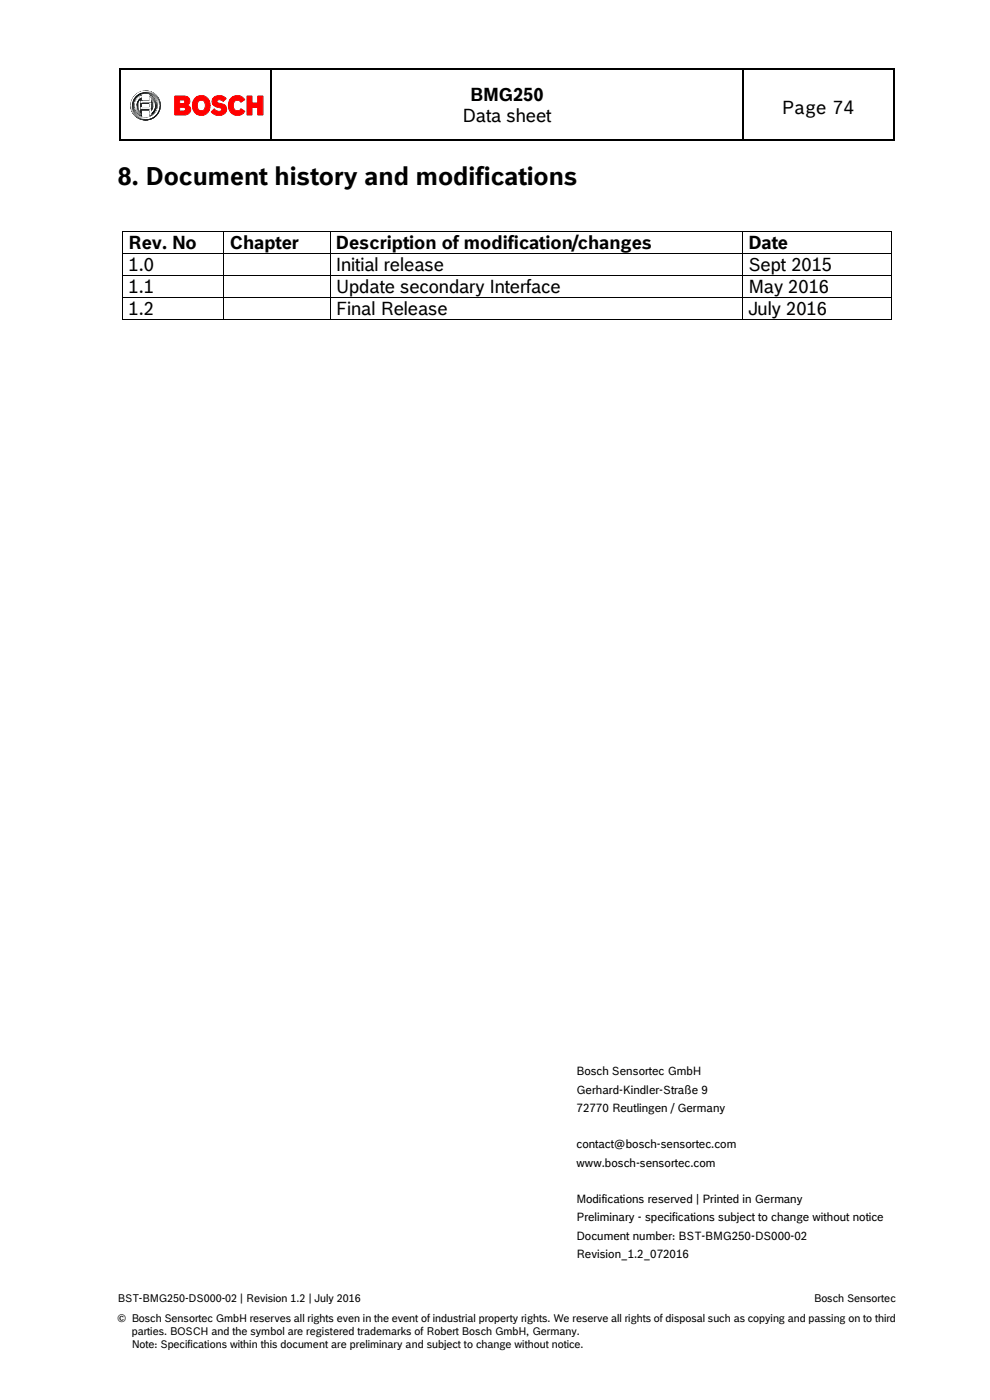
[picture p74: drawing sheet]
<svg xmlns="http://www.w3.org/2000/svg" width="210mm" height="297mm" viewBox="0 0 210 297" stroke-linecap="round" stroke-linejoin="round" font-family="sans-serif">
<defs><g id="words">
<text font-size="5.3" x="25" y="39.3">8. Document history and modifications</text>
<g font-size="3.9">
<text x="99.8" y="21.3">BMG250</text>
<text x="98.1" y="25.8">Data sheet</text>
<text x="165.9" y="24.1">Page 74</text>
<text x="27.3" y="52.9">Rev. No</text>
<text x="48.8" y="52.9">Chapter</text>
<text x="71.3" y="52.9">Description of modification/changes</text>
<text x="158.8" y="52.9">Date</text>
<text x="27.3" y="57.5">1.0</text>
<text x="71.3" y="57.5">Initial release</text>
<text x="158.8" y="57.5">Sept 2015</text>
<text x="27.3" y="62.2">1.1</text>
<text x="71.3" y="62.2">Update secondary Interface</text>
<text x="158.8" y="62.2">May 2016</text>
<text x="27.3" y="66.8">1.2</text>
<text x="71.3" y="66.8">Final Release</text>
<text x="158.8" y="66.8">July 2016</text>
</g>
<g font-size="2.5">
<text x="122.3" y="228.1">Bosch Sensortec GmbH</text>
<text x="122.3" y="232">Gerhard-Kindler-Straße 9</text>
<text x="122.3" y="235.9">72770 Reutlingen / Germany</text>
<text x="122.3" y="243.7">contact@bosch-sensortec.com</text>
<text x="122.3" y="247.5">www.bosch-sensortec.com</text>
<text x="122.3" y="255.3">Modifications reserved | Printed in Germany</text>
<text x="122.3" y="259.2">Preliminary - specifications subject to change without notice</text>
<text x="122.3" y="263.1">Document number: BST-BMG250-DS000-02</text>
<text x="122.3" y="266.9">Revision_1.2_072016</text>
</g>
<g font-size="2.3">
<text x="25" y="276.3">BST-BMG250-DS000-02 | Revision 1.2 | July 2016</text>
<text x="25" y="280.4">© Bosch Sensortec GmbH reserves all rights even in the event of industrial property rights. We reserve all rights of disposal such as copying and passing on to third</text>
<text x="172.7" y="276.3">Bosch Sensortec</text>
<text x="27.9" y="283.2">parties. BOSCH and the symbol are registered trademarks of Robert Bosch GmbH, Germany.</text>
<text x="27.9" y="286">Note: Specifications within this document are preliminary and subject to change without notice.</text>
</g>
</g></defs>
<g fill="#000">
<path d="M25.4 14.5h.3v.2h-.3z" fill-rule="evenodd"/>
<path d="M25.4 14.5h.3v.2h-.3z" fill-rule="evenodd"/>
<path d="M57.4 14.5h.3v.2h-.3z" fill-rule="evenodd"/>
<path d="M157.5 14.5h.2v.2h-.2z" fill-rule="evenodd"/>
<path d="M189.5 14.5h.2v.2h-.2z" fill-rule="evenodd"/>
<path d="M189.5 14.5h.2v.2h-.2z" fill-rule="evenodd"/>
<path d="M25.4 29.5h.3v.3h-.3z" fill-rule="evenodd"/>
<path d="M25.4 29.5h.3v.3h-.3z" fill-rule="evenodd"/>
<path d="M57.4 29.5h.3v.3h-.3z" fill-rule="evenodd"/>
<path d="M157.5 29.5h.2v.3h-.2z" fill-rule="evenodd"/>
<path d="M189.5 29.5h.2v.3h-.2z" fill-rule="evenodd"/>
<path d="M189.5 29.5h.2v.3h-.2z" fill-rule="evenodd"/>
<path d="M25.9 49.1h.2v.1h-.2z" fill-rule="evenodd"/>
<path d="M25.9 49.1h.2v.1h-.2z" fill-rule="evenodd"/>
<path d="M25.9 53.7h.2v.2h-.2z" fill-rule="evenodd"/>
<path d="M25.9 58.3h.2v.2h-.2z" fill-rule="evenodd"/>
<path d="M47.4 49.1h.2v.1h-.2z" fill-rule="evenodd"/>
<path d="M47.4 53.7h.2v.2h-.2z" fill-rule="evenodd"/>
<path d="M47.4 58.3h.2v.2h-.2z" fill-rule="evenodd"/>
<path d="M70 49.1h.1v.1h-.1z" fill-rule="evenodd"/>
<path d="M70 53.7h.1v.2h-.1z" fill-rule="evenodd"/>
<path d="M70 58.3h.1v.2h-.1z" fill-rule="evenodd"/>
<path d="M157.5 49.1h.1v.1h-.1z" fill-rule="evenodd"/>
<path d="M157.5 53.7h.1v.2h-.1z" fill-rule="evenodd"/>
<path d="M157.5 58.3h.1v.2h-.1z" fill-rule="evenodd"/>
<path d="M189 49.1h.1v.1h-.1z" fill-rule="evenodd"/>
<path d="M189 49.1h.1v.1h-.1z" fill-rule="evenodd"/>
<path d="M189 53.7h.1v.2h-.1z" fill-rule="evenodd"/>
<path d="M189 58.3h.1v.2h-.1z" fill-rule="evenodd"/>
<path d="M25.9 63h.2v.1h-.2z" fill-rule="evenodd"/>
<path d="M25.9 67.6h.2v.2h-.2z" fill-rule="evenodd"/>
<path d="M25.9 67.6h.2v.2h-.2z" fill-rule="evenodd"/>
<path d="M47.4 63h.2v.1h-.2z" fill-rule="evenodd"/>
<path d="M47.4 67.6h.2v.2h-.2z" fill-rule="evenodd"/>
<path d="M70 63h.1v.1h-.1z" fill-rule="evenodd"/>
<path d="M70 67.6h.1v.2h-.1z" fill-rule="evenodd"/>
<path d="M157.5 63h.1v.1h-.1z" fill-rule="evenodd"/>
<path d="M157.5 67.6h.1v.2h-.1z" fill-rule="evenodd"/>
<path d="M189 63h.1v.1h-.1z" fill-rule="evenodd"/>
<path d="M189 67.6h.1v.2h-.1z" fill-rule="evenodd"/>
<path d="M189 67.6h.1v.2h-.1z" fill-rule="evenodd"/>
</g>
<path d="M25.5 14.7v14.8M25.7 14.6h31.7M57.5 14.7v14.8M57.7 14.6h99.8M157.6 14.7v14.8M157.7 14.6h31.8M189.6 14.7v14.8M25.7 29.7h31.7M57.7 29.7h99.8M157.7 29.7h31.8" fill="none" stroke="#000" stroke-width=".25"/>
<g fill="#000" stroke="#000" stroke-width=".21">
<path d="M28.9 20.6l-.1 .1z" fill-rule="evenodd"/>
<path d="M29 20.5l-.1 .1z" fill-rule="evenodd"/>
<path d="M28.9 20.5h.1z" fill-rule="evenodd"/>
<path d="M28.9 20.5h.1z" fill-rule="evenodd"/>
<path d="M29 20.5l.1-.1z" fill-rule="evenodd"/>
<path d="M29.1 20.4h.1z" fill-rule="evenodd"/>
<path d="M29.3 21.6v.1z" fill-rule="evenodd"/>
<path d="M29.3 21.5v.1z" fill-rule="evenodd"/>
<path d="M29.6 21.1l-.3 .5z" fill-rule="evenodd"/>
<path d="M30 21.9v.9h1.8v-.9zM29.9 21.9h1.9l.1 1h-1.9zM29.5 21.4a1.74 1.74 0 0 0 0 2zM32.3 21.3v2.2a1.89 1.89 0 0 0 0-2.2zM29.6 21.1v2.6a1.91 1.91 0 0 1 0-2.6zM32.2 21.1a1.91 1.91 0 0 1 0 2.6zM29.4 20.9a2.14 2.14 0 0 0 .5 3.4l.1-1h1.9v1a1.82 1.82 0 0 0 1.1-2.5 1.51 1.51 0 0 0-1.1-1.3l-.1 1h-1.8l-.1-1zM29.3 20.8l.6-.4 .1 1h1.8l.1-1a2.14 2.14 0 0 1 1.2 2 2.14 2.14 0 0 1-1.3 2v-1.1h-1.8v1a2.09 2.09 0 0 1-.7-3.5zM28.2 22.4a2.65 2.65 0 0 0 5.3 0 2.65 2.65 0 0 0-5.3 0zM28.2 22.4a2.71 2.71 0 0 1 5.4 0 2.71 2.71 0 0 1-5.4 0zM27.9 22.4a3 3 0 0 0 6 0 3 3 0 0 0-6 0zM27.8 22.4a3.1 3.1 0 0 1 6.2 0 3.1 3.1 0 0 1-6.2 0z" fill-rule="evenodd"/>
<path d="M32 24.3h.1z" fill-rule="evenodd"/>
<path d="M32.2 21.1v2.6z" fill-rule="evenodd"/>
<path d="M32 24.3l.5-.3z" fill-rule="evenodd"/>
<path d="M32.4 24h.1z" fill-rule="evenodd"/>
<path d="M32.5 23.9v.1z" fill-rule="evenodd"/>
<path d="M32.6 23.8l-.1 .1z" fill-rule="evenodd"/>
<path d="M32.9 24.7l.1-.1z" fill-rule="evenodd"/>
<path d="M32.9 24.6h.1z" fill-rule="evenodd"/>
<path d="M33.1 24.5l-.1 .1z" fill-rule="evenodd"/>
<path d="M33.1 24.5l-.1 .1z" fill-rule="evenodd"/>
<path d="M33.1 24.5h.1z" fill-rule="evenodd"/>
<path d="M33.2 24.4v.1z" fill-rule="evenodd"/>
</g>
<g fill="#fff" stroke="#fff" stroke-width=".21">
<path d="M38.1 22.8v.8h.8a.44 .44 0 0 0 .5-.5 .44 .44 0 0 0-.6-.4zM38.1 21.2v.8h.7a.4 .4 0 0 0 .5-.4 .4 .4 0 0 0-.4-.4zM37.1 20.4h1.5a1.13 1.13 0 0 1 1.4 .3 1.13 1.13 0 0 1 0 1.4l-.3 .2a1.06 1.06 0 0 1 .7 1.3 1.06 1.06 0 0 1-1.2 .8h-2.1z" fill-rule="evenodd"/>
<path d="M42.2 21.4a1.21 1.21 0 0 0-.4 1.3 1.21 1.21 0 0 0 1.1 .8 1.24 1.24 0 0 0 .7-1.2 1.24 1.24 0 0 0-.9-1.1zM41.5 20.8a1.92 1.92 0 0 1 2.4-.1 1.92 1.92 0 0 1 .6 2.3 1.86 1.86 0 0 1-2.3 1.4 1.86 1.86 0 0 1-1.3-2.3l.1-.6z" fill-rule="evenodd"/>
<path d="M45.3 20.7a1.93 1.93 0 0 1 2.6 .2l-.5 .6a1.13 1.13 0 0 0-1.2-.3 .5 .5 0 0 0 0 .6 .5 .5 0 0 0 .6 .2 1.26 1.26 0 0 1 1.2 1.4 1.26 1.26 0 0 1-1.5 1.1 1.95 1.95 0 0 1-1.7-.8l.6-.6a.91 .91 0 0 0 1.7 .1 1.34 1.34 0 0 0-1.2-.6 1.15 1.15 0 0 1-.6-1.9z" fill-rule="evenodd"/>
<path d="M49 20.9a1.79 1.79 0 0 1 2.9 .3l-.3 .1a.49 .49 0 0 1-.5 .3 .49 .49 0 0 1-.4-.3 1.16 1.16 0 0 0-1.3 .8 1.16 1.16 0 0 0 .7 1.4 .82 .82 0 0 0 1-.4l.7 .5a1.09 1.09 0 0 1-1 .8 2.11 2.11 0 0 1-2.2-1.1 2.11 2.11 0 0 1 .4-2.4z" fill-rule="evenodd"/>
<path d="M52.4 20.4h1v1.5h1.3v-.7a.5 .5 0 0 1 .2-.8h.8v4h-1v-1.6h-1.3v1.6h-1z" fill-rule="evenodd"/>
<path d="M29.9 21.9v1h1.9v-1zM29.5 21.2a1.86 1.86 0 0 0 0 2.3zM32.2 21.2v2.4l.1-.1a1.93 1.93 0 0 0-.1-2.3zM29.3 20.8l.6-.4v1.1h1.9v-1a1.85 1.85 0 0 1 1.2 2.5 1.69 1.69 0 0 1-1.1 1.3l-.1-1h-1.9v1a2.05 2.05 0 0 1-.6-3.5zM28.2 22.4a2.7 2.7 0 0 0 5.4 0 2.7 2.7 0 0 0-5.4 0zM27.8 22.4a3.1 3.1 0 0 1 6.1 0 3.1 3.1 0 0 1-6.1 0z" fill-rule="evenodd"/>
<path d="M28.6 20.4a2.67 2.67 0 0 1 2.3-.9 3.1 3.1 0 0 0-3 2.9l.2-1.1z" fill-rule="evenodd"/>
<path d="M30.9 19.4l.1 .1z" fill-rule="evenodd"/>
<path d="M27.9 22.4v.1z" fill-rule="evenodd"/>
<path d="M30.9 25.1l.1 .1z" fill-rule="evenodd"/>
<path d="M30.9 25.1a2.83 2.83 0 0 0 2.8-2.7 2.67 2.67 0 0 1-2.8 2.7z" fill-rule="evenodd"/>
<path d="M33.6 22.4l.1 .1z" fill-rule="evenodd"/>
<path d="M29.7 21v2.9l-.1-.6z" fill-rule="evenodd"/>
<path d="M32.7 22.4l-.1 .8-.5 .7 .4-.7z" fill-rule="evenodd"/>
<path d="M32.7 22.4l.1 .1z" fill-rule="evenodd"/>
<path d="M30.1 22.9h1.7l.1-.9v1z" fill-rule="evenodd"/>
<path d="M31.9 22v.1z" fill-rule="evenodd"/>
<path d="M30 22.9l.1 .1z" fill-rule="evenodd"/>
<path d="M29.3 20.8l.6-.2a1.99 1.99 0 0 0-1.1 1.8l.1-.8z" fill-rule="evenodd"/>
<path d="M30 21.5h1.8l.1-1h.2h-.2v1.1z" fill-rule="evenodd"/>
<path d="M28.7 22.4l.1 .1z" fill-rule="evenodd"/>
<path d="M30.1 21.5l.1 .1z" fill-rule="evenodd"/>
<path d="M32 20.5l.1 .1z" fill-rule="evenodd"/>
<path d="M31.9 24.1v.1z" fill-rule="evenodd"/>
<path d="M29.7 20.5h.2z" fill-rule="evenodd"/>
<path d="M31.9 23.4v.7z" fill-rule="evenodd"/>
</g>
<g fill="#585858" stroke="#585858" stroke-width=".21">
<path d="M28.8 20.1l1-.6 1.1-.2a3.4 3.4 0 0 0-3.1 3.1l.2-1.1z" fill-rule="evenodd"/>
<path d="M30.9 19.3l.1 .1z" fill-rule="evenodd"/>
<path d="M27.8 22.4l.1 .1z" fill-rule="evenodd"/>
<path d="M30.9 25l.1 .1z" fill-rule="evenodd"/>
<path d="M30.9 25a2.79 2.79 0 0 0 2.7-2.6 2.57 2.57 0 0 1-2.7 2.6z" fill-rule="evenodd"/>
<path d="M33.5 22.4l.1 .1z" fill-rule="evenodd"/>
<path d="M29.6 21.1v2.6l-.1-.3z" fill-rule="evenodd"/>
<path d="M32.6 22.4v.5l-.4 .8z" fill-rule="evenodd"/>
<path d="M32.6 22.4l.1 .1z" fill-rule="evenodd"/>
<path d="M30.1 22.8h1.7l.1-.7-.1 .8z" fill-rule="evenodd"/>
<path d="M30.1 22.8l.1 .1z" fill-rule="evenodd"/>
<path d="M31.8 22l.1 .1z" fill-rule="evenodd"/>
<path d="M29.3 20.8l.5-.4 .1 .1a1.79 1.79 0 0 0-1.1 1.5l-.2 .4 .2-.9z" fill-rule="evenodd"/>
<path d="M30.1 21.4h1.7l.1-.8-.1 .9z" fill-rule="evenodd"/>
<path d="M31.8 23.4l.1 .8z" fill-rule="evenodd"/>
<path d="M31.8 24.1l.1 .1z" fill-rule="evenodd"/>
<path d="M28.6 22.4l.1 .1z" fill-rule="evenodd"/>
<path d="M29.9 20.4v.1z" fill-rule="evenodd"/>
<path d="M31.8 20.5l.1 .2z" fill-rule="evenodd"/>
<path d="M30.1 21.4l.1 .1z" fill-rule="evenodd"/>
<path d="M31.8 23.4l.1 .1z" fill-rule="evenodd"/>
</g>
<g fill="#4b4b4b" stroke="#4b4b4b" stroke-width=".21">
<path d="M28 23.5l.1 .1z" fill-rule="evenodd"/>
<path d="M32 19.5l.1 .2z" fill-rule="evenodd"/>
<path d="M32.1 19.6l.1 .1z" fill-rule="evenodd"/>
<path d="M32.1 19.6l.1 .1z" fill-rule="evenodd"/>
<path d="M28 23.4l.1 .1z" fill-rule="evenodd"/>
<path d="M28 23.5l.1 .1z" fill-rule="evenodd"/>
<path d="M29.9 24.8v.1z" fill-rule="evenodd"/>
<path d="M29.9 24.8v.1z" fill-rule="evenodd"/>
<path d="M33.3 21.4l.2 .1z" fill-rule="evenodd"/>
<path d="M33.3 21.4l.2 .1z" fill-rule="evenodd"/>
<path d="M28.8 23.2l.1 .1z" fill-rule="evenodd"/>
<path d="M28.8 23.2l.1 .1z" fill-rule="evenodd"/>
<path d="M28.8 23.2h.1z" fill-rule="evenodd"/>
<path d="M29.9 20.4v.2z" fill-rule="evenodd"/>
<path d="M31.9 20.4l.1 .1z" fill-rule="evenodd"/>
</g>
<g fill="#494949" stroke="#494949" stroke-width=".21">
<path d="M28 23.5l.1 .1z" fill-rule="evenodd"/>
<path d="M32.1 19.6l.1 .1z" fill-rule="evenodd"/>
<path d="M30.1 22.8v.1z" fill-rule="evenodd"/>
<path d="M28.8 23.2l.1 .1z" fill-rule="evenodd"/>
<path d="M32 20.4v.1z" fill-rule="evenodd"/>
<path d="M30.1 21.4v.1z" fill-rule="evenodd"/>
<path d="M31.8 23.4l.1 .1z" fill-rule="evenodd"/>
</g>
<g fill="#484848" stroke="#484848" stroke-width=".21">
<path d="M28 23.6l.2 .1z" fill-rule="evenodd"/>
<path d="M29.8 24.8v.1z" fill-rule="evenodd"/>
<path d="M33.3 21.3l.1 .1z" fill-rule="evenodd"/>
<path d="M32.6 21.9l.1 .1z" fill-rule="evenodd"/>
<path d="M28.8 23.3h.1z" fill-rule="evenodd"/>
<path d="M29.9 20.4v.2z" fill-rule="evenodd"/>
<path d="M32 20.4v.1z" fill-rule="evenodd"/>
</g>
<g fill="#474747" stroke="#474747" stroke-width=".21">
<path d="M28 23.6l.2 .1z" fill-rule="evenodd"/>
<path d="M32.2 19.6l.1 .1z" fill-rule="evenodd"/>
<path d="M30 22.8l.1 .1z" fill-rule="evenodd"/>
<path d="M31.8 22l.1 .1z" fill-rule="evenodd"/>
<path d="M31.8 24.2l.1 .1z" fill-rule="evenodd"/>
<path d="M28.8 23.3l.2 .1z" fill-rule="evenodd"/>
<path d="M32 20.4l.1 .1z" fill-rule="evenodd"/>
<path d="M32 20.4l.1 .1z" fill-rule="evenodd"/>
<path d="M30 21.4l.1 .1z" fill-rule="evenodd"/>
</g>
<g fill="#464646" stroke="#464646" stroke-width=".21">
<path d="M28.1 23.7l.1 .1z" fill-rule="evenodd"/>
<path d="M32.3 19.6v.2z" fill-rule="evenodd"/>
<path d="M29.7 24.7v.1z" fill-rule="evenodd"/>
<path d="M33.3 21.2l.1 .1z" fill-rule="evenodd"/>
<path d="M28.8 23.4h.2z" fill-rule="evenodd"/>
<path d="M32 20.4l.1 .1z" fill-rule="evenodd"/>
</g>
<g fill="#454545" stroke="#454545" stroke-width=".21">
<path d="M28.1 23.8h.1z" fill-rule="evenodd"/>
<path d="M32.5 21.8l.1 .1z" fill-rule="evenodd"/>
<path d="M28.9 23.4l.1 .1z" fill-rule="evenodd"/>
<path d="M29.9 20.4v.2z" fill-rule="evenodd"/>
<path d="M32 20.4l.1 .2z" fill-rule="evenodd"/>
<path d="M31.8 23.3l.1 .1z" fill-rule="evenodd"/>
</g>
<g fill="#434343" stroke="#434343" stroke-width=".21">
<path d="M28.1 23.8l.1 .1z" fill-rule="evenodd"/>
<path d="M29.6 24.7v.1z" fill-rule="evenodd"/>
<path d="M33.2 21.1l.1 .1z" fill-rule="evenodd"/>
<path d="M31.8 22l.1 .1z" fill-rule="evenodd"/>
<path d="M28.9 23.4l.1 .1z" fill-rule="evenodd"/>
<path d="M29.9 20.4v.2z" fill-rule="evenodd"/>
<path d="M32.1 20.4v.2z" fill-rule="evenodd"/>
</g>
<g fill="#424242" stroke="#424242" stroke-width=".21">
<path d="M28.1 23.9h.2z" fill-rule="evenodd"/>
<path d="M32.4 19.7v.1z" fill-rule="evenodd"/>
<path d="M32.5 21.8h.1z" fill-rule="evenodd"/>
<path d="M30 22.8l.1 .1z" fill-rule="evenodd"/>
<path d="M28.9 23.5h.1z" fill-rule="evenodd"/>
<path d="M32.1 20.4v.2z" fill-rule="evenodd"/>
<path d="M30 21.4l.1 .1z" fill-rule="evenodd"/>
</g>
<g fill="#414141" stroke="#414141" stroke-width=".21">
<path d="M28.2 23.9h.1z" fill-rule="evenodd"/>
<path d="M32.4 19.7l.1 .2z" fill-rule="evenodd"/>
<path d="M29.5 24.6l.1 .1z" fill-rule="evenodd"/>
<path d="M33.2 21l.1 .1z" fill-rule="evenodd"/>
<path d="M31.8 24.2l.1 .1z" fill-rule="evenodd"/>
<path d="M28.9 23.5l.2 .1z" fill-rule="evenodd"/>
<path d="M32.1 20.5v.1z" fill-rule="evenodd"/>
<path d="M32.1 20.5l.1 .1z" fill-rule="evenodd"/>
<path d="M32.1 20.5l.1 .1z" fill-rule="evenodd"/>
<path d="M31.8 23.3l.1 .1z" fill-rule="evenodd"/>
</g>
<g fill="#404040" stroke="#404040" stroke-width=".21">
<path d="M28.2 23.9l.1 .1z" fill-rule="evenodd"/>
<path d="M31.8 22h.1z" fill-rule="evenodd"/>
<path d="M29 23.6h.1z" fill-rule="evenodd"/>
<path d="M29.9 20.4v.2z" fill-rule="evenodd"/>
</g>
<g fill="#3e3e3e" stroke="#3e3e3e" stroke-width=".21">
<path d="M28.2 24h.2z" fill-rule="evenodd"/>
<path d="M29.4 24.6l.1 .1z" fill-rule="evenodd"/>
<path d="M33.1 21h.1z" fill-rule="evenodd"/>
<path d="M31.8 24.3h.1z" fill-rule="evenodd"/>
<path d="M29 23.6h.1z" fill-rule="evenodd"/>
<path d="M32.2 20.5v.1z" fill-rule="evenodd"/>
<path d="M31.8 23.3l.1 .1z" fill-rule="evenodd"/>
</g>
<g fill="#3d3d3d" stroke="#3d3d3d" stroke-width=".21">
<path d="M28.3 24l.1 .1z" fill-rule="evenodd"/>
<path d="M32.6 19.8v.1z" fill-rule="evenodd"/>
<path d="M28.3 24l.1 .1z" fill-rule="evenodd"/>
<path d="M32.5 21.6l.1 .1z" fill-rule="evenodd"/>
<path d="M30 22.8l.1 .1z" fill-rule="evenodd"/>
<path d="M29 23.6l.1 .1z" fill-rule="evenodd"/>
<path d="M29 23.6l.1 .1z" fill-rule="evenodd"/>
<path d="M29.9 20.4v.2z" fill-rule="evenodd"/>
<path d="M30 21.4l.1 .1z" fill-rule="evenodd"/>
</g>
<g fill="#0a0a0a" stroke="#0a0a0a" stroke-width=".21">
<path d="M29.9 25.2v.1z" fill-rule="evenodd"/>
<path d="M29.9 25.2l.1 .1z" fill-rule="evenodd"/>
<path d="M33.9 22.1l.1 .1z" fill-rule="evenodd"/>
<path d="M29.9 25.2v.1z" fill-rule="evenodd"/>
<path d="M31.8 19.9l.1 .1z" fill-rule="evenodd"/>
<path d="M31.9 19.9l.1 .1z" fill-rule="evenodd"/>
<path d="M28.3 23.3l.1 .1z" fill-rule="evenodd"/>
<path d="M31.9 19.9l.1 .1z" fill-rule="evenodd"/>
<path d="M29.2 23l.1 .1z" fill-rule="evenodd"/>
<path d="M29.2 23l.1 .1z" fill-rule="evenodd"/>
<path d="M29.2 23l.1 .1z" fill-rule="evenodd"/>
<path d="M29.7 24.3h.2v-.1v.1z" fill-rule="evenodd"/>
<path d="M29.7 24.3l.2 .1z" fill-rule="evenodd"/>
<path d="M29.7 24.3l.2 .1z" fill-rule="evenodd"/>
<path d="M29.9 20.6l.1 .1z" fill-rule="evenodd"/>
</g>
<g fill="#090909" stroke="#090909" stroke-width=".21">
<path d="M30 25.3h.1z" fill-rule="evenodd"/>
<path d="M30.1 25.3l.1 .1z" fill-rule="evenodd"/>
<path d="M31.7 19.8v.1z" fill-rule="evenodd"/>
<path d="M31.7 19.9h.1z" fill-rule="evenodd"/>
<path d="M28.3 23.1v.1z" fill-rule="evenodd"/>
<path d="M28.3 23.2l.1 .1z" fill-rule="evenodd"/>
<path d="M29.2 22.9v.1z" fill-rule="evenodd"/>
<path d="M29.1 22.9h.1z" fill-rule="evenodd"/>
<path d="M32 24.3h.1z" fill-rule="evenodd"/>
<path d="M29.7 24.2l.3 .1-.1 .1z" fill-rule="evenodd"/>
<path d="M29.7 24.3h.2v-.1l.1 .1z" fill-rule="evenodd"/>
<path d="M29.7 24.3h.2v-.1l.1 .1z" fill-rule="evenodd"/>
<path d="M33.1 22.2v.1z" fill-rule="evenodd"/>
<path d="M31.7 23.3l.1 .2z" fill-rule="evenodd"/>
</g>
<g fill="#080808" stroke="#080808" stroke-width=".21">
<path d="M30.2 25.3l.1 .1z" fill-rule="evenodd"/>
<path d="M30.3 25.3l.1 .1z" fill-rule="evenodd"/>
<path d="M33.9 22.2l.1 .1z" fill-rule="evenodd"/>
<path d="M31.5 19.8h.1z" fill-rule="evenodd"/>
<path d="M31.6 19.8l.1 .1z" fill-rule="evenodd"/>
<path d="M28.2 22.9l.1 .1z" fill-rule="evenodd"/>
<path d="M28.2 23l.1 .1z" fill-rule="evenodd"/>
<path d="M29.1 22.8l.1 .1z" fill-rule="evenodd"/>
<path d="M29.1 22.7l.1 .1z" fill-rule="evenodd"/>
<path d="M29.7 24.3l.3-.1-.1 .2z" fill-rule="evenodd"/>
<path d="M29.7 24.3l.3-.1-.1 .2z" fill-rule="evenodd"/>
<path d="M29.7 24.3l.3-.1-.1 .2z" fill-rule="evenodd"/>
<path d="M29.7 24.3h.3z" fill-rule="evenodd"/>
<path d="M29.9 20.6l.1 .1z" fill-rule="evenodd"/>
<path d="M33.1 22.2v.2z" fill-rule="evenodd"/>
</g>
<g fill="#070707" stroke="#070707" stroke-width=".21">
<path d="M30.4 25.4h.1z" fill-rule="evenodd"/>
<path d="M30.5 25.4h.1z" fill-rule="evenodd"/>
<path d="M30.6 25.4h.1z" fill-rule="evenodd"/>
<path d="M33.9 22.3v.1z" fill-rule="evenodd"/>
<path d="M31.2 19.7l.1 .1z" fill-rule="evenodd"/>
<path d="M31.3 19.7l.1 .1z" fill-rule="evenodd"/>
<path d="M31.4 19.8h.1z" fill-rule="evenodd"/>
<path d="M28.2 22.6v.1z" fill-rule="evenodd"/>
<path d="M28.2 22.7l.1 .1z" fill-rule="evenodd"/>
<path d="M28.2 22.8l.1 .1z" fill-rule="evenodd"/>
<path d="M29.1 22.7l.1 .1z" fill-rule="evenodd"/>
<path d="M29.1 22.6l.1 .1z" fill-rule="evenodd"/>
<path d="M29.1 22.5l.1 .2z" fill-rule="evenodd"/>
<path d="M29.7 24.3h.2l.1-.1-.1 .2z" fill-rule="evenodd"/>
<path d="M29.7 24.3h.2l.1-.1-.1 .2z" fill-rule="evenodd"/>
<path d="M29.7 24.3l.3-.1-.1 .2z" fill-rule="evenodd"/>
</g>
<g fill="#060606" stroke="#060606" stroke-width=".21">
<path d="M30.7 25.4h.1z" fill-rule="evenodd"/>
<path d="M30.8 25.4h.1z" fill-rule="evenodd"/>
<path d="M31 19.7l.1 .1z" fill-rule="evenodd"/>
<path d="M31.1 19.7l.1 .1z" fill-rule="evenodd"/>
<path d="M28.2 22.5v.1z" fill-rule="evenodd"/>
<path d="M28.2 22.6v.1z" fill-rule="evenodd"/>
<path d="M29.1 22.5v.1z" fill-rule="evenodd"/>
<path d="M29.1 22.4v.1z" fill-rule="evenodd"/>
<path d="M32 24.3h.1z" fill-rule="evenodd"/>
<path d="M29.7 24.3h.2l.1-.2-.1 .3z" fill-rule="evenodd"/>
<path d="M29.7 24.3h.2l.1-.2-.1 .3z" fill-rule="evenodd"/>
<path d="M29.7 24.3h.2l.1-.2-.1 .3z" fill-rule="evenodd"/>
<path d="M33.1 22.3v.1z" fill-rule="evenodd"/>
</g>
<g fill="#050505" stroke="#050505" stroke-width=".21">
<path d="M30.9 25.4h.1z" fill-rule="evenodd"/>
<path d="M33.9 22.4l.1 .1z" fill-rule="evenodd"/>
<path d="M33.9 22.4l.1 .1z" fill-rule="evenodd"/>
<path d="M33.9 22.5l.1 .1z" fill-rule="evenodd"/>
<path d="M33.9 22.5l.1 .2z" fill-rule="evenodd"/>
<path d="M33.9 22.6l.1 .2z" fill-rule="evenodd"/>
<path d="M31.1 25.4h.2z" fill-rule="evenodd"/>
<path d="M31 25.4h.2z" fill-rule="evenodd"/>
<path d="M30.9 25.4h.2z" fill-rule="evenodd"/>
<path d="M30.9 25.4h.1z" fill-rule="evenodd"/>
<path d="M30.9 19.7l.1 .1z" fill-rule="evenodd"/>
<path d="M30.6 19.7l.2 .1z" fill-rule="evenodd"/>
<path d="M30.7 19.7l.2 .1z" fill-rule="evenodd"/>
<path d="M30.9 19.7l.1 .1z" fill-rule="evenodd"/>
<path d="M28.2 22.2v.1z" fill-rule="evenodd"/>
<path d="M28.2 22.3v.1z" fill-rule="evenodd"/>
<path d="M28.2 22.4v.1z" fill-rule="evenodd"/>
<path d="M28.2 22.4v.1z" fill-rule="evenodd"/>
<path d="M29.1 22.3v.1z" fill-rule="evenodd"/>
<path d="M29.1 22.4v.1z" fill-rule="evenodd"/>
<path d="M29.1 22.4v.1z" fill-rule="evenodd"/>
<path d="M29.9 21.9h1.9v.1l-1.8-.1v.9h-.1z" fill-rule="evenodd"/>
<path d="M29.9 23.3h1.9v.2v-.2h-1.8l-.1 .9z" fill-rule="evenodd"/>
<path d="M29.9 20.6l.1 .8 .1 .1h-.2z" fill-rule="evenodd"/>
<path d="M29.9 24.1l.1 .2h-.3h.2z" fill-rule="evenodd"/>
<path d="M29.9 24.1l.1 .2h-.3h.2z" fill-rule="evenodd"/>
<path d="M29.9 20.6l.1 .1z" fill-rule="evenodd"/>
<path d="M33.1 22.4v.1z" fill-rule="evenodd"/>
<path d="M33.1 22.4v.1z" fill-rule="evenodd"/>
<path d="M33.1 22.4v.2z" fill-rule="evenodd"/>
<path d="M33.1 22.5v.1z" fill-rule="evenodd"/>
</g>
<g fill="#575757" stroke="#575757" stroke-width=".21">
<path d="M30.9 19.3l.1 .1z" fill-rule="evenodd"/>
<path d="M31 19.3l.1 .1z" fill-rule="evenodd"/>
<path d="M27.8 22.4l.1 .1z" fill-rule="evenodd"/>
<path d="M27.8 22.5l.1 .1z" fill-rule="evenodd"/>
<path d="M30.8 25l.1 .1z" fill-rule="evenodd"/>
<path d="M33.5 22.3l.1 .1z" fill-rule="evenodd"/>
<path d="M28.6 22.4l.1 .1z" fill-rule="evenodd"/>
<path d="M28.6 22.4l.1 .1z" fill-rule="evenodd"/>
<path d="M31.8 20.5l.1 .1z" fill-rule="evenodd"/>
</g>
<g fill="#565656" stroke="#565656" stroke-width=".21">
<path d="M31 19.3l.1 .1z" fill-rule="evenodd"/>
<path d="M31.1 19.3l.1 .1z" fill-rule="evenodd"/>
<path d="M27.8 22.5l.1 .1z" fill-rule="evenodd"/>
<path d="M27.8 22.6l.1 .1z" fill-rule="evenodd"/>
<path d="M30.7 25l.1 .1z" fill-rule="evenodd"/>
<path d="M33.5 22.2l.1 .1z" fill-rule="evenodd"/>
<path d="M30.1 22.8l.1 .1z" fill-rule="evenodd"/>
<path d="M28.6 22.5l.1 .1z" fill-rule="evenodd"/>
<path d="M28.6 22.5l.1 .1z" fill-rule="evenodd"/>
<path d="M31.8 20.5l.1 .1z" fill-rule="evenodd"/>
<path d="M31.8 20.5l.1 .1z" fill-rule="evenodd"/>
<path d="M30.1 21.4l.1 .1z" fill-rule="evenodd"/>
</g>
<g fill="#555" stroke="#555" stroke-width=".21">
<path d="M31.8 20.5l.1 .1z"/>
<path d="M31.2 19.3l.1 .1z" fill-rule="evenodd"/>
<path d="M27.8 22.6l.1 .1z" fill-rule="evenodd"/>
<path d="M32.6 22.3l.1 .1z" fill-rule="evenodd"/>
<path d="M31.8 22l.1 .1z" fill-rule="evenodd"/>
<path d="M31.8 24.2l.1 .1z" fill-rule="evenodd"/>
<path d="M28.6 22.5l.1 .1z" fill-rule="evenodd"/>
<path d="M29.9 20.4v.1z" fill-rule="evenodd"/>
</g>
<g fill="#545454" stroke="#545454" stroke-width=".21">
<path d="M31.2 19.3l.1 .1z" fill-rule="evenodd"/>
<path d="M31.3 19.3l.1 .2z" fill-rule="evenodd"/>
<path d="M27.8 22.7l.1 .1z" fill-rule="evenodd"/>
<path d="M27.8 22.7l.1 .1z" fill-rule="evenodd"/>
<path d="M30.6 25l.1 .1z" fill-rule="evenodd"/>
<path d="M33.5 22.1l.1 .1z" fill-rule="evenodd"/>
<path d="M28.6 22.6l.1 .1z" fill-rule="evenodd"/>
<path d="M28.6 22.6l.1 .1z" fill-rule="evenodd"/>
<path d="M31.8 20.5l.1 .1z" fill-rule="evenodd"/>
<path d="M31.8 23.4l.1 .1z" fill-rule="evenodd"/>
</g>
<g fill="#535353" stroke="#535353" stroke-width=".21">
<path d="M31.3 19.4l.1 .1z" fill-rule="evenodd"/>
<path d="M31.4 19.4l.1 .1z" fill-rule="evenodd"/>
<path d="M27.8 22.8l.1 .1z" fill-rule="evenodd"/>
<path d="M27.8 22.8l.1 .1z" fill-rule="evenodd"/>
<path d="M30.5 25l.1 .1z" fill-rule="evenodd"/>
<path d="M33.5 22l.1 .1z" fill-rule="evenodd"/>
<path d="M32.6 22.2l.1 .1z" fill-rule="evenodd"/>
<path d="M30.1 22.8l.1 .1z" fill-rule="evenodd"/>
<path d="M28.6 22.7l.1 .1z" fill-rule="evenodd"/>
<path d="M28.6 22.6l.1 .1z" fill-rule="evenodd"/>
<path d="M29.9 20.4v.2z" fill-rule="evenodd"/>
<path d="M31.8 20.5l.1 .1z" fill-rule="evenodd"/>
<path d="M31.8 20.5l.1 .1z" fill-rule="evenodd"/>
<path d="M30.1 21.4l.1 .1z" fill-rule="evenodd"/>
</g>
<g fill="#525252" stroke="#525252" stroke-width=".21">
<path d="M31.4 19.4l.1 .1z" fill-rule="evenodd"/>
<path d="M27.8 22.9l.1 .1z" fill-rule="evenodd"/>
<path d="M30.4 25l.1 .1z" fill-rule="evenodd"/>
<path d="M33.5 21.9l.1 .1z" fill-rule="evenodd"/>
<path d="M31.8 24.2l.1 .1z" fill-rule="evenodd"/>
<path d="M28.6 22.7l.2 .1z" fill-rule="evenodd"/>
<path d="M31.8 20.5h.1z" fill-rule="evenodd"/>
</g>
<g fill="#515151" stroke="#515151" stroke-width=".21">
<path d="M31.5 19.4l.1 .1z" fill-rule="evenodd"/>
<path d="M31.5 19.4l.1 .1z" fill-rule="evenodd"/>
<path d="M31.6 19.4v.1z" fill-rule="evenodd"/>
<path d="M27.8 22.9l.1 .1z" fill-rule="evenodd"/>
<path d="M27.8 23l.1 .1z" fill-rule="evenodd"/>
<path d="M27.8 22.9l.1 .1z" fill-rule="evenodd"/>
<path d="M30.3 24.9l.1 .1z" fill-rule="evenodd"/>
<path d="M33.5 21.8l.1 .1z" fill-rule="evenodd"/>
<path d="M30.1 22.8l.1 .1z" fill-rule="evenodd"/>
<path d="M31.8 22l.1 .1z" fill-rule="evenodd"/>
<path d="M28.7 22.8l.1 .1z" fill-rule="evenodd"/>
<path d="M28.7 22.7l.1 .1z" fill-rule="evenodd"/>
<path d="M28.7 22.7l.1 .1z" fill-rule="evenodd"/>
<path d="M31.8 20.5h.2z" fill-rule="evenodd"/>
<path d="M30.1 21.4l.1 .1z" fill-rule="evenodd"/>
</g>
<g fill="#505050" stroke="#505050" stroke-width=".21">
<path d="M31.6 19.4l.1 .1z" fill-rule="evenodd"/>
<path d="M27.8 23l.2 .1z" fill-rule="evenodd"/>
<path d="M32.6 22.1l.1 .1z" fill-rule="evenodd"/>
<path d="M28.7 22.8l.1 .1z" fill-rule="evenodd"/>
<path d="M29.9 20.4v.2z" fill-rule="evenodd"/>
<path d="M31.8 20.5h.2z" fill-rule="evenodd"/>
<path d="M31.8 20.5h.2z" fill-rule="evenodd"/>
<path d="M31.8 23.4l.1 .1z" fill-rule="evenodd"/>
</g>
<g fill="#4f4f4f" stroke="#4f4f4f" stroke-width=".21">
<path d="M31.7 19.4v.1z" fill-rule="evenodd"/>
<path d="M31.7 19.4l.1 .1z" fill-rule="evenodd"/>
<path d="M27.9 23.1l.1 .1z" fill-rule="evenodd"/>
<path d="M27.9 23.2h.1z" fill-rule="evenodd"/>
<path d="M30.2 24.9l.1 .1z" fill-rule="evenodd"/>
<path d="M33.5 21.7l.1 .1z" fill-rule="evenodd"/>
<path d="M31.8 24.2l.1 .1z" fill-rule="evenodd"/>
<path d="M28.7 22.9l.1 .1z" fill-rule="evenodd"/>
<path d="M28.7 22.9h.1z" fill-rule="evenodd"/>
<path d="M31.8 20.4l.2 .1z" fill-rule="evenodd"/>
</g>
<g fill="#4e4e4e" stroke="#4e4e4e" stroke-width=".21">
<path d="M31.8 19.5v.1z" fill-rule="evenodd"/>
<path d="M31.8 19.5l.1 .1z" fill-rule="evenodd"/>
<path d="M27.9 23.2l.1 .1z" fill-rule="evenodd"/>
<path d="M27.9 23.3h.1z" fill-rule="evenodd"/>
<path d="M30.1 24.9l.1 .1z" fill-rule="evenodd"/>
<path d="M33.4 21.6l.1 .1z" fill-rule="evenodd"/>
<path d="M30.1 22.8l.1 .1z" fill-rule="evenodd"/>
<path d="M31.8 22l.1 .1z" fill-rule="evenodd"/>
<path d="M28.7 23l.1 .1z" fill-rule="evenodd"/>
<path d="M28.7 22.9l.1 .1z" fill-rule="evenodd"/>
<path d="M31.8 20.4l.2 .1z" fill-rule="evenodd"/>
<path d="M30.1 21.4l.1 .1z" fill-rule="evenodd"/>
</g>
<g fill="#4d4d4d" stroke="#4d4d4d" stroke-width=".21">
<path d="M31.9 19.5l.1 .1z" fill-rule="evenodd"/>
<path d="M27.9 23.3l.1 .1z" fill-rule="evenodd"/>
<path d="M30 24.9l.1 .1z" fill-rule="evenodd"/>
<path d="M33.4 21.6h.1z" fill-rule="evenodd"/>
<path d="M32.6 22.1h.1z" fill-rule="evenodd"/>
<path d="M31.8 24.2l.1 .1z" fill-rule="evenodd"/>
<path d="M28.7 23l.1 .1z" fill-rule="evenodd"/>
<path d="M29.9 20.4v.2z" fill-rule="evenodd"/>
<path d="M31.9 20.4l.1 .1z" fill-rule="evenodd"/>
<path d="M31.9 20.4l.1 .1z" fill-rule="evenodd"/>
<path d="M31.8 23.4l.1 .1z" fill-rule="evenodd"/>
</g>
<g fill="#4c4c4c" stroke="#4c4c4c" stroke-width=".21">
<path d="M31.9 19.5l.1 .1z" fill-rule="evenodd"/>
<path d="M32 19.5l.1 .1z" fill-rule="evenodd"/>
<path d="M27.9 23.3l.1 .1z" fill-rule="evenodd"/>
<path d="M27.9 23.4l.2 .1z" fill-rule="evenodd"/>
<path d="M29.9 24.8l.1 .1z" fill-rule="evenodd"/>
<path d="M33.4 21.5h.1z" fill-rule="evenodd"/>
<path d="M30.1 22.8l.1 .1z" fill-rule="evenodd"/>
<path d="M28.7 23.1l.2 .1z" fill-rule="evenodd"/>
<path d="M28.7 23.1h.1z" fill-rule="evenodd"/>
<path d="M31.9 20.4l.1 .1z" fill-rule="evenodd"/>
<path d="M30.1 21.4l.1 .1z" fill-rule="evenodd"/>
</g>
<g fill="#444" stroke="#444" stroke-width=".21">
<path d="M32.3 19.7l.1 .1z" fill-rule="evenodd"/>
<path d="M30 22.8l.1 .1z" fill-rule="evenodd"/>
<path d="M31.8 24.2l.1 .1z" fill-rule="evenodd"/>
<path d="M32.1 20.4v.2z" fill-rule="evenodd"/>
<path d="M32.1 20.4v.2z" fill-rule="evenodd"/>
<path d="M30 21.4l.1 .1z" fill-rule="evenodd"/>
</g>
<g fill="#3f3f3f" stroke="#3f3f3f" stroke-width=".21">
<path d="M32.5 19.8l.1 .1z" fill-rule="evenodd"/>
<path d="M32.5 21.7l.1 .1z" fill-rule="evenodd"/>
<path d="M30 22.8l.1 .1z" fill-rule="evenodd"/>
<path d="M32.1 20.5l.1 .1z" fill-rule="evenodd"/>
<path d="M30 21.4l.1 .1z" fill-rule="evenodd"/>
</g>
<g fill="#3c3c3c" stroke="#3c3c3c" stroke-width=".21">
<path d="M32.6 19.9l.1 .1z" fill-rule="evenodd"/>
<path d="M28.3 24.1h.1z" fill-rule="evenodd"/>
<path d="M29.3 24.5l.1 .1z" fill-rule="evenodd"/>
<path d="M33 20.9h.2z" fill-rule="evenodd"/>
<path d="M31.8 21.9l.1 .1z" fill-rule="evenodd"/>
<path d="M31.8 24.3h.1z" fill-rule="evenodd"/>
<path d="M29 23.7h.1z" fill-rule="evenodd"/>
<path d="M32.2 20.5v.2z" fill-rule="evenodd"/>
</g>
<g fill="#3a3a3a" stroke="#3a3a3a" stroke-width=".21">
<path d="M32.7 19.9v.1z" fill-rule="evenodd"/>
<path d="M28.4 24.2h.1z" fill-rule="evenodd"/>
<path d="M29.3 24.5v.1z" fill-rule="evenodd"/>
<path d="M33 20.8h.1z" fill-rule="evenodd"/>
<path d="M32.4 21.6h.1z" fill-rule="evenodd"/>
<path d="M32.4 21.6h.1z" fill-rule="evenodd"/>
<path d="M30 22.8l.1 .1z" fill-rule="evenodd"/>
<path d="M29.1 23.7l.1 .1z" fill-rule="evenodd"/>
<path d="M30 21.4l.1 .1z" fill-rule="evenodd"/>
<path d="M31.8 23.3l.1 .1z" fill-rule="evenodd"/>
</g>
<g fill="#383838" stroke="#383838" stroke-width=".21">
<path d="M32.8 19.9v.2z" fill-rule="evenodd"/>
<path d="M28.4 24.2l.1 .1z" fill-rule="evenodd"/>
<path d="M32.4 21.5l.1 .1z" fill-rule="evenodd"/>
<path d="M30 22.8l.1 .1z" fill-rule="evenodd"/>
<path d="M29.1 23.8h.1z" fill-rule="evenodd"/>
<path d="M29.9 20.4v.2z" fill-rule="evenodd"/>
<path d="M30 21.4l.1 .1z" fill-rule="evenodd"/>
</g>
<g fill="#373737" stroke="#373737" stroke-width=".21">
<path d="M32.8 20l.1 .1z" fill-rule="evenodd"/>
<path d="M28.4 24.3h.2z" fill-rule="evenodd"/>
<path d="M29.2 24.4v.1z" fill-rule="evenodd"/>
<path d="M32.9 20.7l.2 .1z" fill-rule="evenodd"/>
<path d="M32.4 21.4l.1 .1z" fill-rule="evenodd"/>
<path d="M29.1 23.8h.1z" fill-rule="evenodd"/>
<path d="M32.3 20.6v.1z" fill-rule="evenodd"/>
</g>
<g fill="#353535" stroke="#353535" stroke-width=".21">
<path d="M32.9 20v.2z" fill-rule="evenodd"/>
<path d="M28.5 24.4h.1z" fill-rule="evenodd"/>
<path d="M29.1 24.4h.1z" fill-rule="evenodd"/>
<path d="M32.9 20.7h.1z" fill-rule="evenodd"/>
<path d="M32.3 21.4l.2 .1z" fill-rule="evenodd"/>
<path d="M30 22.8l.1 .1z" fill-rule="evenodd"/>
<path d="M29.2 23.9h.1z" fill-rule="evenodd"/>
<path d="M29.9 20.5v.1z" fill-rule="evenodd"/>
<path d="M30 21.4l.1 .1z" fill-rule="evenodd"/>
</g>
<g fill="#333" stroke="#333" stroke-width=".21">
<path d="M32.9 20.1l.1 .1z" fill-rule="evenodd"/>
<path d="M32.3 21.4h.1z" fill-rule="evenodd"/>
<path d="M30 22.8l.1 .1z" fill-rule="evenodd"/>
<path d="M31.9 24.2v.2z" fill-rule="evenodd"/>
<path d="M29.9 20.5v.1z" fill-rule="evenodd"/>
<path d="M32.4 20.7v.1z" fill-rule="evenodd"/>
<path d="M30 21.4l.1 .1z" fill-rule="evenodd"/>
</g>
<g fill="#323232" stroke="#323232" stroke-width=".21">
<path d="M33 20.2h.1z" fill-rule="evenodd"/>
<path d="M28.6 24.5h.1z" fill-rule="evenodd"/>
<path d="M29 24.3h.1z" fill-rule="evenodd"/>
<path d="M32.8 20.6h.1z" fill-rule="evenodd"/>
<path d="M32.3 21.3l.1 .1z" fill-rule="evenodd"/>
<path d="M31.8 21.9v.2z" fill-rule="evenodd"/>
<path d="M29.2 23.9l.2 .1z" fill-rule="evenodd"/>
<path d="M31.8 23.3v.1z" fill-rule="evenodd"/>
</g>
<g fill="#303030" stroke="#303030" stroke-width=".21">
<path d="M33 20.3h.1z" fill-rule="evenodd"/>
<path d="M33 20.3h.1z" fill-rule="evenodd"/>
<path d="M28.7 24.5l.1 .1z" fill-rule="evenodd"/>
<path d="M28.7 24.5l.1 .1z" fill-rule="evenodd"/>
<path d="M28.9 24.3h.2z" fill-rule="evenodd"/>
<path d="M28.9 24.3h.2z" fill-rule="evenodd"/>
<path d="M32.7 20.5h.2z" fill-rule="evenodd"/>
<path d="M32.7 20.5h.2z" fill-rule="evenodd"/>
<path d="M32.2 21.1l.1 .2z" fill-rule="evenodd"/>
<path d="M32.3 21.2l.1 .1z" fill-rule="evenodd"/>
<path d="M30 22.8l.1 .1z" fill-rule="evenodd"/>
<path d="M31.9 24.2v.2z" fill-rule="evenodd"/>
<path d="M29.3 24h.1z" fill-rule="evenodd"/>
<path d="M29.3 24h.1z" fill-rule="evenodd"/>
<path d="M29.9 20.5v.1z" fill-rule="evenodd"/>
<path d="M32.4 20.8h.1z" fill-rule="evenodd"/>
<path d="M32.4 20.8h.1z" fill-rule="evenodd"/>
<path d="M30 21.4l.1 .1z" fill-rule="evenodd"/>
</g>
<g fill="#2e2e2e" stroke="#2e2e2e" stroke-width=".21">
<path d="M33.1 20.3l.1 .1z" fill-rule="evenodd"/>
<path d="M28.8 24.5v.2z" fill-rule="evenodd"/>
<path d="M30 22.8l.1 .1z" fill-rule="evenodd"/>
<path d="M30 21.4l.1 .1z" fill-rule="evenodd"/>
</g>
<g fill="#2d2d2d" stroke="#2d2d2d" stroke-width=".21">
<path d="M33.1 20.4h.2z" fill-rule="evenodd"/>
<path d="M29.5 23.5v.1z" fill-rule="evenodd"/>
<path d="M29.4 23.5h.1z" fill-rule="evenodd"/>
<path d="M29.4 23.5h.1z" fill-rule="evenodd"/>
<path d="M31.9 24.3v.1z" fill-rule="evenodd"/>
<path d="M29.3 24h.1z" fill-rule="evenodd"/>
<path d="M29.9 20.5v.1z" fill-rule="evenodd"/>
<path d="M32.5 20.9h.1z" fill-rule="evenodd"/>
</g>
<g fill="#2b2b2b" stroke="#2b2b2b" stroke-width=".21">
<path d="M33.2 20.4l.1 .1z" fill-rule="evenodd"/>
<path d="M28.8 24.6l.1 .1z" fill-rule="evenodd"/>
<path d="M30 22.8l.1 .1z" fill-rule="evenodd"/>
<path d="M31.8 21.9v.2z" fill-rule="evenodd"/>
<path d="M31.9 24.2v.2z" fill-rule="evenodd"/>
<path d="M29.9 20.5v.1z" fill-rule="evenodd"/>
<path d="M30 21.4l.1 .1z" fill-rule="evenodd"/>
<path d="M31.8 23.3v.2z" fill-rule="evenodd"/>
</g>
<g fill="#292929" stroke="#292929" stroke-width=".21">
<path d="M33.3 20.5l.1 .1z" fill-rule="evenodd"/>
<path d="M28.9 24.7l.1 .1z" fill-rule="evenodd"/>
<path d="M28.8 24.1h.1z" fill-rule="evenodd"/>
<path d="M32.6 20.4h.1z" fill-rule="evenodd"/>
<path d="M30 22.8l.1 .1z" fill-rule="evenodd"/>
<path d="M32.6 21h.1z" fill-rule="evenodd"/>
<path d="M30 21.4l.1 .1z" fill-rule="evenodd"/>
</g>
<g fill="#282828" stroke="#282828" stroke-width=".21">
<path d="M33.3 20.6h.1z" fill-rule="evenodd"/>
<path d="M31.8 21.9v.2z" fill-rule="evenodd"/>
<path d="M31.9 24.2v.2z" fill-rule="evenodd"/>
<path d="M29.9 20.5l.1 .1z" fill-rule="evenodd"/>
<path d="M32.6 21l.1 .1z" fill-rule="evenodd"/>
</g>
<g fill="#262626" stroke="#262626" stroke-width=".21">
<path d="M33.4 20.7h.1z" fill-rule="evenodd"/>
<path d="M29 24.7v.1z" fill-rule="evenodd"/>
<path d="M28.7 24l.1 .1z" fill-rule="evenodd"/>
<path d="M32.6 20.3v.1z" fill-rule="evenodd"/>
<path d="M30 22.8l.1 .1z" fill-rule="evenodd"/>
<path d="M32.6 21.1h.2z" fill-rule="evenodd"/>
<path d="M30 21.4l.1 .1z" fill-rule="evenodd"/>
</g>
<g fill="#242424" stroke="#242424" stroke-width=".21">
<path d="M33.4 20.7l.1 .1z" fill-rule="evenodd"/>
<path d="M29 24.8l.1 .1z" fill-rule="evenodd"/>
<path d="M30 22.8l.1 .1z" fill-rule="evenodd"/>
<path d="M31.8 21.9v.2z" fill-rule="evenodd"/>
<path d="M29.4 24l.1 .2z" fill-rule="evenodd"/>
<path d="M30 21.4l.1 .1z" fill-rule="evenodd"/>
</g>
<g fill="#232323" stroke="#232323" stroke-width=".21">
<path d="M33.5 20.8l.1 .1z" fill-rule="evenodd"/>
<path d="M29.9 20.5l.1 .1z" fill-rule="evenodd"/>
<path d="M32.7 21.2h.1z" fill-rule="evenodd"/>
<path d="M31.8 23.3v.2z" fill-rule="evenodd"/>
</g>
<g fill="#212121" stroke="#212121" stroke-width=".21">
<path d="M33.5 20.9h.1z" fill-rule="evenodd"/>
<path d="M29.3 23.3l.1 .1z" fill-rule="evenodd"/>
<path d="M30 22.8l.1 .1z" fill-rule="evenodd"/>
<path d="M31.8 21.9v.2z" fill-rule="evenodd"/>
<path d="M29.5 24.1v.1z" fill-rule="evenodd"/>
<path d="M32.8 21.3h.1z" fill-rule="evenodd"/>
<path d="M30 21.4l.1 .1z" fill-rule="evenodd"/>
</g>
<g fill="#1f1f1f" stroke="#1f1f1f" stroke-width=".21">
<path d="M33.6 21h.1z" fill-rule="evenodd"/>
<path d="M29.2 24.9v.1z" fill-rule="evenodd"/>
<path d="M28.6 23.9h.1z" fill-rule="evenodd"/>
<path d="M32.4 20.2l.1 .1z" fill-rule="evenodd"/>
<path d="M30 22.8h.1z" fill-rule="evenodd"/>
<path d="M31.9 24.2l.1 .2z" fill-rule="evenodd"/>
<path d="M32.8 21.3l.1 .1z" fill-rule="evenodd"/>
<path d="M30 21.4h.1z" fill-rule="evenodd"/>
</g>
<g fill="#1e1e1e" stroke="#1e1e1e" stroke-width=".21">
<path d="M33.6 21l.1 .1z" fill-rule="evenodd"/>
<path d="M31.8 21.9v.2z" fill-rule="evenodd"/>
<path d="M29.5 24.1l.1 .1z" fill-rule="evenodd"/>
<path d="M32.8 21.4h.1z" fill-rule="evenodd"/>
</g>
<g fill="#1c1c1c" stroke="#1c1c1c" stroke-width=".21">
<path d="M33.6 21.1l.1 .1z" fill-rule="evenodd"/>
<path d="M31.9 24.2l.1 .2z" fill-rule="evenodd"/>
<path d="M31.8 23.3v.2z" fill-rule="evenodd"/>
</g>
<g fill="#1a1a1a" stroke="#1a1a1a" stroke-width=".21">
<path d="M33.7 21.2l.1 .1z" fill-rule="evenodd"/>
<path d="M29.9 22.9l.3-.1z" fill-rule="evenodd"/>
<path d="M31.8 21.9v.2z" fill-rule="evenodd"/>
<path d="M31.9 24.2l.1 .2z" fill-rule="evenodd"/>
<path d="M29.9 20.5l.1 .1z" fill-rule="evenodd"/>
<path d="M32.9 21.5l.1 .1z" fill-rule="evenodd"/>
<path d="M29.9 21.5l.3-.1z" fill-rule="evenodd"/>
</g>
<path d="M33.7 21.3l.1 .1z" fill-rule="evenodd" fill="#191919" stroke="#191919" stroke-width=".21"/>
<g fill="#171717" stroke="#171717" stroke-width=".21">
<path d="M33.8 21.4v.1z" fill-rule="evenodd"/>
<path d="M31.8 21.9v.2z" fill-rule="evenodd"/>
<path d="M31.9 24.3l.1 .1z" fill-rule="evenodd"/>
<path d="M32.9 21.6l.1 .1z" fill-rule="evenodd"/>
</g>
<g fill="#161616" stroke="#161616" stroke-width=".21">
<path d="M33.8 21.5h.1z" fill-rule="evenodd"/>
<path d="M29.5 25v.1z" fill-rule="evenodd"/>
<path d="M29.3 23.2h.1z" fill-rule="evenodd"/>
<path d="M33 21.7v.1z" fill-rule="evenodd"/>
</g>
<g fill="#141414" stroke="#141414" stroke-width=".21">
<path d="M33.8 21.5l.1 .1z" fill-rule="evenodd"/>
<path d="M29.5 25.1l.1 .1z" fill-rule="evenodd"/>
<path d="M28.5 23.6l.1 .1z" fill-rule="evenodd"/>
<path d="M32.2 20l.1 .1z" fill-rule="evenodd"/>
<path d="M31.9 24.3l.1 .1z" fill-rule="evenodd"/>
<path d="M33 21.7v.1z" fill-rule="evenodd"/>
<path d="M31.8 23.3v.2z" fill-rule="evenodd"/>
</g>
<g fill="#121212" stroke="#121212" stroke-width=".21">
<path d="M33.8 21.6l.1 .1z" fill-rule="evenodd"/>
<path d="M29.6 24.2l.1 .1z" fill-rule="evenodd"/>
<path d="M29.9 20.6l.1 .1z" fill-rule="evenodd"/>
<path d="M33 21.8l.1 .1z" fill-rule="evenodd"/>
</g>
<g fill="#111" stroke="#111" stroke-width=".21">
<path d="M33.9 21.7v.1z" fill-rule="evenodd"/>
<path d="M29.6 25.1l.1 .1z" fill-rule="evenodd"/>
<path d="M28.4 23.5l.1 .1z" fill-rule="evenodd"/>
<path d="M32.1 20l.1 .1z" fill-rule="evenodd"/>
<path d="M31.9 24.3l.1 .1z" fill-rule="evenodd"/>
<path d="M31.8 23.3v.2z" fill-rule="evenodd"/>
</g>
<g fill="#0f0f0f" stroke="#0f0f0f" stroke-width=".21">
<path d="M33.9 21.8v.1z" fill-rule="evenodd"/>
<path d="M29.7 25.2h.1z" fill-rule="evenodd"/>
<path d="M33 22l.1 .1z" fill-rule="evenodd"/>
</g>
<g fill="#0d0d0d" stroke="#0d0d0d" stroke-width=".21">
<path d="M33.9 21.9l.1 .1z" fill-rule="evenodd"/>
<path d="M29.8 25.2l.1 .1z" fill-rule="evenodd"/>
<path d="M29.7 24.2l.1 .2z" fill-rule="evenodd"/>
<path d="M29.7 24.2l.1 .2z" fill-rule="evenodd"/>
<path d="M29.7 24.2l.1 .2z" fill-rule="evenodd"/>
<path d="M29.9 20.6v.1z" fill-rule="evenodd"/>
<path d="M33.1 22v.1z" fill-rule="evenodd"/>
<path d="M31.8 23.3v.2z" fill-rule="evenodd"/>
</g>
<g fill="#0c0c0c" stroke="#0c0c0c" stroke-width=".21">
<path d="M33.9 22l.1 .1z" fill-rule="evenodd"/>
<path d="M29.7 24.3l.2 .1z" fill-rule="evenodd"/>
<path d="M29.7 24.2l.1 .2z" fill-rule="evenodd"/>
<path d="M29.7 24.2l.1 .2z" fill-rule="evenodd"/>
<path d="M33.1 22.1v.1z" fill-rule="evenodd"/>
</g>
<g fill="#040404" stroke="#040404" stroke-width=".21">
<path d="M33.9 22.7v.1z" fill-rule="evenodd"/>
<path d="M33.9 22.8v.1z" fill-rule="evenodd"/>
<path d="M33.9 22.9v.1z" fill-rule="evenodd"/>
<path d="M33.9 23v.1z" fill-rule="evenodd"/>
<path d="M33.9 23.1v.1z" fill-rule="evenodd"/>
<path d="M31.6 25.3h.1z" fill-rule="evenodd"/>
<path d="M31.5 25.3l.1 .1z" fill-rule="evenodd"/>
<path d="M31.4 25.4h.1z" fill-rule="evenodd"/>
<path d="M31.3 25.4h.1z" fill-rule="evenodd"/>
<path d="M31.2 25.4h.1z" fill-rule="evenodd"/>
<path d="M30.2 19.8h.1z" fill-rule="evenodd"/>
<path d="M30.3 19.8h.1z" fill-rule="evenodd"/>
<path d="M30.4 19.8l.1-.1z" fill-rule="evenodd"/>
<path d="M30.5 19.7l.2 .1z" fill-rule="evenodd"/>
<path d="M28.3 21.7v.2z" fill-rule="evenodd"/>
<path d="M28.2 21.8l.1 .2z" fill-rule="evenodd"/>
<path d="M28.2 21.9v.2z" fill-rule="evenodd"/>
<path d="M28.2 22v.2z" fill-rule="evenodd"/>
<path d="M29.1 22.1v.1z" fill-rule="evenodd"/>
<path d="M29.1 22.2v.1z" fill-rule="evenodd"/>
<path d="M33.1 22.6v.1z" fill-rule="evenodd"/>
<path d="M33.1 22.7v.1z" fill-rule="evenodd"/>
<path d="M33.1 22.8v.1z" fill-rule="evenodd"/>
<path d="M33 22.9l.1 .1z" fill-rule="evenodd"/>
</g>
<g fill="#030303" stroke="#030303" stroke-width=".21">
<path d="M33.8 23.2v.1z" fill-rule="evenodd"/>
<path d="M33.8 23.3v.1z" fill-rule="evenodd"/>
<path d="M33.8 23.4v.1z" fill-rule="evenodd"/>
<path d="M33.8 23.4v.2z" fill-rule="evenodd"/>
<path d="M33.7 23.5v.1z" fill-rule="evenodd"/>
<path d="M32 25.2h.1z" fill-rule="evenodd"/>
<path d="M31.9 25.2h.2z" fill-rule="evenodd"/>
<path d="M31.9 25.2h.1z" fill-rule="evenodd"/>
<path d="M31.8 25.3h.1z" fill-rule="evenodd"/>
<path d="M31.7 25.3h.1z" fill-rule="evenodd"/>
<path d="M29.7 20h.2z" fill-rule="evenodd"/>
<path d="M29.8 19.9h.2z" fill-rule="evenodd"/>
<path d="M29.9 19.9h.2z" fill-rule="evenodd"/>
<path d="M30 19.9h.1z" fill-rule="evenodd"/>
<path d="M30.1 19.8h.1z" fill-rule="evenodd"/>
<path d="M29.7 20h.2z" fill-rule="evenodd"/>
<path d="M28.4 21.3v.1z" fill-rule="evenodd"/>
<path d="M28.4 21.3v.1z" fill-rule="evenodd"/>
<path d="M28.4 21.3v.2z" fill-rule="evenodd"/>
<path d="M28.4 21.4v.2z" fill-rule="evenodd"/>
<path d="M28.3 21.5v.2z" fill-rule="evenodd"/>
<path d="M28.3 21.6v.2z" fill-rule="evenodd"/>
<path d="M29.2 22v.1z" fill-rule="evenodd"/>
<path d="M29.1 22v.2z" fill-rule="evenodd"/>
<path d="M32 24.3h.1z" fill-rule="evenodd"/>
<path d="M33 22.9v.2z" fill-rule="evenodd"/>
<path d="M33 23v.1z" fill-rule="evenodd"/>
<path d="M33 23.1v.1z" fill-rule="evenodd"/>
<path d="M33 23.2l-.1 .1z" fill-rule="evenodd"/>
</g>
<g fill="#020202" stroke="#020202" stroke-width=".21">
<path d="M33.7 23.6v.1z" fill-rule="evenodd"/>
<path d="M33.7 23.7l-.1 .1z" fill-rule="evenodd"/>
<path d="M33.6 23.8v.1z" fill-rule="evenodd"/>
<path d="M33.6 23.9l-.1 .1z" fill-rule="evenodd"/>
<path d="M33.5 23.9v.1z" fill-rule="evenodd"/>
<path d="M32.4 25h.2z" fill-rule="evenodd"/>
<path d="M32.4 25h.1z" fill-rule="evenodd"/>
<path d="M32.3 25.1h.1z" fill-rule="evenodd"/>
<path d="M32.2 25.1h.1z" fill-rule="evenodd"/>
<path d="M32.1 25.1h.1z" fill-rule="evenodd"/>
<path d="M29.4 20.2l.1-.1z" fill-rule="evenodd"/>
<path d="M29.5 20.1h.1z" fill-rule="evenodd"/>
<path d="M29.6 20.1l.1-.1z" fill-rule="evenodd"/>
<path d="M29.7 20h.1z" fill-rule="evenodd"/>
<path d="M28.6 21v.1z" fill-rule="evenodd"/>
<path d="M28.5 21.1v.1z" fill-rule="evenodd"/>
<path d="M28.5 21.2v.1z" fill-rule="evenodd"/>
<path d="M29.2 21.8v.1z" fill-rule="evenodd"/>
<path d="M29.2 21.9v.1z" fill-rule="evenodd"/>
<path d="M32.9 23.3v.1z" fill-rule="evenodd"/>
<path d="M32.9 23.3v.1z" fill-rule="evenodd"/>
<path d="M32.9 23.4l-.1 .1z" fill-rule="evenodd"/>
<path d="M32.8 23.5v.1z" fill-rule="evenodd"/>
</g>
<g fill="#010101" stroke="#010101" stroke-width=".21">
<path d="M33.5 24l-.1 .1z" fill-rule="evenodd"/>
<path d="M33.4 24.1v.1z" fill-rule="evenodd"/>
<path d="M33.4 24.2h-.1z" fill-rule="evenodd"/>
<path d="M33.3 24.2v.1z" fill-rule="evenodd"/>
<path d="M33.3 24.3l-.1 .1z" fill-rule="evenodd"/>
<path d="M32.8 24.7h.1z" fill-rule="evenodd"/>
<path d="M32.7 24.8h.1z" fill-rule="evenodd"/>
<path d="M32.7 24.8h.1z" fill-rule="evenodd"/>
<path d="M32.6 24.9h.1z" fill-rule="evenodd"/>
<path d="M32.5 24.9h.1z" fill-rule="evenodd"/>
<path d="M29.1 20.4l.1-.1z" fill-rule="evenodd"/>
<path d="M29.2 20.3h.1z" fill-rule="evenodd"/>
<path d="M29.3 20.3l.1-.1z" fill-rule="evenodd"/>
<path d="M29.4 20.2h.1z" fill-rule="evenodd"/>
<path d="M28.8 20.7v.1z" fill-rule="evenodd"/>
<path d="M28.8 20.7l-.1 .1z" fill-rule="evenodd"/>
<path d="M28.7 20.8v.1z" fill-rule="evenodd"/>
<path d="M28.7 20.9l-.1 .1z" fill-rule="evenodd"/>
<path d="M29.2 21.7v.1z" fill-rule="evenodd"/>
<path d="M29.2 21.7v.1z" fill-rule="evenodd"/>
<path d="M32.8 23.6l-.1 .1z" fill-rule="evenodd"/>
<path d="M32.7 23.6v.1z" fill-rule="evenodd"/>
<path d="M32.7 23.7l-.1 .1z" fill-rule="evenodd"/>
<path d="M32.6 23.8v.1z" fill-rule="evenodd"/>
</g>
<g fill="#222" stroke="#222" stroke-width=".21">
<path d="M29.1 24.8l.1 .1z" fill-rule="evenodd"/>
<path d="M28.7 24h.1z" fill-rule="evenodd"/>
<path d="M32.5 20.2l.1 .2z" fill-rule="evenodd"/>
<path d="M31.9 24.2l.1 .2z" fill-rule="evenodd"/>
<path d="M32.7 21.2l.1 .1z" fill-rule="evenodd"/>
</g>
<g fill="#1d1d1d" stroke="#1d1d1d" stroke-width=".21">
<path d="M29.2 24.9l.1 .1z" fill-rule="evenodd"/>
<path d="M30 22.8h.1z" fill-rule="evenodd"/>
<path d="M29.9 20.5l.1 .1z" fill-rule="evenodd"/>
<path d="M32.9 21.4v.1z" fill-rule="evenodd"/>
<path d="M30 21.4h.1z" fill-rule="evenodd"/>
</g>
<g fill="#1b1b1b" stroke="#1b1b1b" stroke-width=".21">
<path d="M29.3 25l.1 .1z" fill-rule="evenodd"/>
<path d="M28.6 23.8l.1 .1z" fill-rule="evenodd"/>
<path d="M32.4 20.1v.2z" fill-rule="evenodd"/>
<path d="M29.3 23.3h.1z" fill-rule="evenodd"/>
<path d="M29.5 24.1l.1 .1z" fill-rule="evenodd"/>
<path d="M32.9 21.5l.1 .1z" fill-rule="evenodd"/>
</g>
<g fill="#181818" stroke="#181818" stroke-width=".21">
<path d="M29.4 25l.1 .1z" fill-rule="evenodd"/>
<path d="M28.5 23.7l.1 .1z" fill-rule="evenodd"/>
<path d="M32.3 20.1v.1z" fill-rule="evenodd"/>
<path d="M29.9 22.8l.3 .1z" fill-rule="evenodd"/>
<path d="M29.6 24.2v.1z" fill-rule="evenodd"/>
<path d="M29.9 20.5l.1 .2z" fill-rule="evenodd"/>
<path d="M32.9 21.6h.1z" fill-rule="evenodd"/>
<path d="M29.9 21.5h.3z" fill-rule="evenodd"/>
<path d="M31.8 23.3v.2z" fill-rule="evenodd"/>
</g>
<g fill="#3b3b3b" stroke="#3b3b3b" stroke-width=".21">
<path d="M28.3 24.1l.2 .1z" fill-rule="evenodd"/>
<path d="M29 23.7h.2z" fill-rule="evenodd"/>
<path d="M29.9 20.4v.2z" fill-rule="evenodd"/>
<path d="M32.2 20.5l.1 .2z" fill-rule="evenodd"/>
</g>
<g fill="#363636" stroke="#363636" stroke-width=".21">
<path d="M28.5 24.3l.1 .1z" fill-rule="evenodd"/>
<path d="M31.8 21.9l.1 .1z" fill-rule="evenodd"/>
<path d="M31.8 24.3h.1z" fill-rule="evenodd"/>
<path d="M29.2 23.8l.1 .1z" fill-rule="evenodd"/>
<path d="M32.3 20.6l.1 .2z" fill-rule="evenodd"/>
<path d="M31.8 23.3l.1 .1z" fill-rule="evenodd"/>
</g>
<g fill="#343434" stroke="#343434" stroke-width=".21">
<path d="M28.5 24.4h.2z" fill-rule="evenodd"/>
<path d="M29.2 23.9h.1z" fill-rule="evenodd"/>
<path d="M32.4 20.7v.1z" fill-rule="evenodd"/>
</g>
<g fill="#313131" stroke="#313131" stroke-width=".21">
<path d="M28.6 24.5h.2z" fill-rule="evenodd"/>
<path d="M29.3 23.9v.1z" fill-rule="evenodd"/>
<path d="M32.4 20.7v.1z" fill-rule="evenodd"/>
</g>
<g fill="#0e0e0e" stroke="#0e0e0e" stroke-width=".21">
<path d="M28.4 23.5h.1z" fill-rule="evenodd"/>
<path d="M32 20l.1 .1z" fill-rule="evenodd"/>
<path d="M29.9 22.8l.3 .1z" fill-rule="evenodd"/>
<path d="M31.9 24.3h.1z" fill-rule="evenodd"/>
<path d="M29.7 24.2l.1 .1z" fill-rule="evenodd"/>
<path d="M29.6 24.2l.1 .1z" fill-rule="evenodd"/>
<path d="M29.6 24.2l.1 .1z" fill-rule="evenodd"/>
<path d="M29.6 24.2l.1 .1z" fill-rule="evenodd"/>
<path d="M29.6 24.2l.1 .1z" fill-rule="evenodd"/>
<path d="M29.9 21.4l.3 .1z" fill-rule="evenodd"/>
</g>
<g fill="#2c2c2c" stroke="#2c2c2c" stroke-width=".21">
<path d="M28.9 24.1v.2z" fill-rule="evenodd"/>
<path d="M32.7 20.4l.1 .1z" fill-rule="evenodd"/>
<path d="M32.5 20.9h.1z" fill-rule="evenodd"/>
</g>
<g fill="#2f2f2f" stroke="#2f2f2f" stroke-width=".21">
<path d="M31.8 22v.1z" fill-rule="evenodd"/>
<path d="M32.4 20.8h.1z" fill-rule="evenodd"/>
<path d="M31.8 23.3v.2z" fill-rule="evenodd"/>
</g>
<g fill="#272727" stroke="#272727" stroke-width=".21">
<path d="M29.4 23.4h.1z" fill-rule="evenodd"/>
<path d="M29.4 24l.1 .1z" fill-rule="evenodd"/>
<path d="M31.8 23.3v.2z" fill-rule="evenodd"/>
</g>
<g fill="#101010" stroke="#101010" stroke-width=".21">
<path d="M29.2 23.1l.1 .1z" fill-rule="evenodd"/>
<path d="M29.9 22.8l.3 .1z" fill-rule="evenodd"/>
<path d="M31.8 21.9v.2z" fill-rule="evenodd"/>
<path d="M29.9 20.6l.1 .1z" fill-rule="evenodd"/>
<path d="M33 21.9l.1 .1z" fill-rule="evenodd"/>
<path d="M29.9 21.4l.3 .1z" fill-rule="evenodd"/>
</g>
<g fill="#4a4a4a" stroke="#4a4a4a" stroke-width=".21">
<path d="M32.6 22l.1 .1z" fill-rule="evenodd"/>
<path d="M31.8 22l.1 .1z" fill-rule="evenodd"/>
<path d="M31.8 24.2l.1 .1z" fill-rule="evenodd"/>
<path d="M31.9 20.4l.1 .1z" fill-rule="evenodd"/>
<path d="M32 20.4v.1z" fill-rule="evenodd"/>
</g>
<g fill="#0b0b0b" stroke="#0b0b0b" stroke-width=".21">
<path d="M29.9 22.8l.3 .1z" fill-rule="evenodd"/>
<path d="M31.9 24.3h.2z" fill-rule="evenodd"/>
<path d="M29.7 24.3l.2 .1z" fill-rule="evenodd"/>
<path d="M29.7 24.3l.2 .1z" fill-rule="evenodd"/>
<path d="M29.7 24.3l.2 .1z" fill-rule="evenodd"/>
<path d="M29.7 24.3l.2 .1z" fill-rule="evenodd"/>
<path d="M33.1 22.1v.1z" fill-rule="evenodd"/>
<path d="M29.9 21.4l.3 .1z" fill-rule="evenodd"/>
</g>
<g fill="#131313" stroke="#131313" stroke-width=".21">
<path d="M29.9 22.8l.3 .1z" fill-rule="evenodd"/>
<path d="M31.8 21.9v.2z" fill-rule="evenodd"/>
<path d="M29.9 21.4l.3 .1z" fill-rule="evenodd"/>
</g>
<g fill="#151515" stroke="#151515" stroke-width=".21">
<path d="M29.9 22.8l.3 .1z" fill-rule="evenodd"/>
<path d="M29.6 24.2l.1 .1z" fill-rule="evenodd"/>
<path d="M29.9 20.6v.1z" fill-rule="evenodd"/>
<path d="M29.9 21.5h.3z" fill-rule="evenodd"/>
</g>
<g fill="#393939" stroke="#393939" stroke-width=".21">
<path d="M31.8 21.9l.1 .1z" fill-rule="evenodd"/>
<path d="M31.8 24.3h.1z" fill-rule="evenodd"/>
<path d="M32.3 20.6v.1z" fill-rule="evenodd"/>
</g>
<g fill="#252525" stroke="#252525" stroke-width=".21">
<path d="M31.9 24.2l.1 .2z" fill-rule="evenodd"/>
<path d="M29.9 20.5l.1 .1z" fill-rule="evenodd"/>
<path d="M32.7 21.1l.1 .1z" fill-rule="evenodd"/>
</g>
<g fill="#2a2a2a" stroke="#2a2a2a" stroke-width=".21">
<path d="M29.4 24v.1z" fill-rule="evenodd"/>
<path d="M32.6 20.9v.1z" fill-rule="evenodd"/>
</g>
<g fill="#202020" stroke="#202020" stroke-width=".21">
<path d="M29.9 20.5l.1 .1z" fill-rule="evenodd"/>
<path d="M31.8 23.3v.2z" fill-rule="evenodd"/>
</g>
<g fill="#dae0e0" stroke="#dae0e0" stroke-width=".21">
<path d="M29.9 21.9v1l2-.1-.1-.9zM32.2 21.1v2.7a1.92 1.92 0 0 0 0-2.7zM29.6 21.1a1.92 1.92 0 0 0 0 2.7zM29.4 20.9l.5-.4 .1 1.1h1.8l.1-1.1a2.13 2.13 0 0 1 0 3.8l-.1-1.1-1.9 .1v1a2.14 2.14 0 0 1-.5-3.4zM28.2 22.4a2.73 2.73 0 0 0 5.4 0 2.73 2.73 0 0 0-5.4 0zM27.9 22.4a3 3 0 0 1 6 0 3 3 0 0 1-6 0z" fill-rule="evenodd"/>
<path d="M29.9 21.9v1l2-.1-.1-.9zM32.2 21.1v2.7a1.92 1.92 0 0 0 0-2.7zM29.6 21.1a1.92 1.92 0 0 0 0 2.7zM29.4 20.9l.5-.4 .1 1.1h1.8l.1-1a1.44 1.44 0 0 1 1.1 1.2 2.11 2.11 0 0 1-1.1 2.5l-.1-1.1-1.9 .1v1a2.15 2.15 0 0 1-.5-3.4zM28.8 20.3a2.97 2.97 0 0 1 4.3 0 2.97 2.97 0 0 1-.2 4.3l-.8 .2a2.71 2.71 0 0 0 .9-4.1 2.71 2.71 0 0 0-4.2 0 2.71 2.71 0 0 0 .9 4.1 2.4 2.4 0 0 1-1.7-3l.3-.8z" fill-rule="evenodd"/>
<path d="M29.9 21.9v1l2-.1-.1-.9zM32.2 21.1v2.7a1.92 1.92 0 0 0 0-2.7zM29.6 21.1a1.92 1.92 0 0 0 0 2.7zM29.4 20.9l.5-.4 .1 1.1h1.8l.1-1a1.44 1.44 0 0 1 1.1 1.2 2.11 2.11 0 0 1-1.1 2.5l-.1-1.1-1.9 .1v1a2.15 2.15 0 0 1-.5-3.4zM28.8 20.3a2.96 2.96 0 0 1 4.2 0 2.96 2.96 0 0 1-.1 4.3l-.7 .2a2.71 2.71 0 0 0 .8-4.1 2.71 2.71 0 0 0-4.2 0 2.71 2.71 0 0 0 .8 4.1 2.32 2.32 0 0 1-1.7-2.7l.2-.8z" fill-rule="evenodd"/>
<path d="M29.9 21.9v1l2-.1-.1-.9zM32.2 21.1v2.7a1.92 1.92 0 0 0 0-2.7zM29.6 21.1a1.92 1.92 0 0 0 0 2.7zM29.4 20.9l.5-.4 .1 1.1h1.8l.1-1a1.44 1.44 0 0 1 1.1 1.2 2.11 2.11 0 0 1-1.1 2.5l-.1-1.1-1.9 .1v1a2.15 2.15 0 0 1-.5-3.4zM28.8 20.3a2.95 2.95 0 0 1 4.2 0 2.95 2.95 0 0 1-.1 4.2l-.6 .2a2.72 2.72 0 0 0 .7-4.1 2.72 2.72 0 0 0-4.2 0 2.72 2.72 0 0 0 .7 4.1 2.28 2.28 0 0 1-1.6-2.6l.2-.8z" fill-rule="evenodd"/>
<path d="M32 20.5l.1 .1z" fill-rule="evenodd"/>
<path d="M31.9 24.1v.1z" fill-rule="evenodd"/>
</g>
<path d="M29.9 21.9v1l2-.1-.1-.9zM32.2 21.1v2.7a1.92 1.92 0 0 0 0-2.7zM29.6 21.1a1.92 1.92 0 0 0 0 2.7zM29.4 20.9l.5-.4 .1 1.1h1.8l.1-1a1.44 1.44 0 0 1 1.1 1.2 2.11 2.11 0 0 1-1.1 2.5l-.1-1.1-1.9 .1v1a2.15 2.15 0 0 1-.5-3.4zM28.8 20.3a2.97 2.97 0 0 1 4.1-.2 2.97 2.97 0 0 1 .3 4.1l-.5 .3a2.72 2.72 0 0 0 .2-4 2.72 2.72 0 0 0-4 0 2.72 2.72 0 0 0 .2 4 2.22 2.22 0 0 1-1.1-3z" fill-rule="evenodd" fill="#c1cece" stroke="#c1cece" stroke-width=".21"/>
<path d="M29.9 21.9v1l2-.1-.1-.9zM32.2 21.1v2.7a1.92 1.92 0 0 0 0-2.7zM29.6 21.1a1.92 1.92 0 0 0 0 2.7zM29.4 20.9l.5-.4 .1 1.1h1.8l.1-1a1.44 1.44 0 0 1 1.1 1.2 2.11 2.11 0 0 1-1.1 2.5l-.1-1.1-1.9 .1v1a2.15 2.15 0 0 1-.5-3.4zM28.8 20.3a3 3 0 0 1 3.9-.3 3 3 0 0 1 .8 3.9l-.6 .3a2.72 2.72 0 0 0-.1-3.8 2.72 2.72 0 0 0-3.8 0 2.72 2.72 0 0 0-.1 3.8 1.8 1.8 0 0 1-1-2.1l.2-.8z" fill-rule="evenodd" fill="#a9bcbc" stroke="#a9bcbc" stroke-width=".21"/>
<path d="M29.9 21.9v1l2-.1-.1-.9zM32.2 21.1v2.7a1.92 1.92 0 0 0 0-2.7zM29.6 21.1a1.92 1.92 0 0 0 0 2.7zM29.4 20.9l.5-.4 .1 1.1h1.8l.1-1a1.44 1.44 0 0 1 1.1 1.2 2.11 2.11 0 0 1-1.1 2.5l-.1-1.1-1.9 .1v1a2.15 2.15 0 0 1-.5-3.4zM28.8 20.3a2.96 2.96 0 0 1 3.8-.3 2.96 2.96 0 0 1 .9 3.8l-.3 .2a2.73 2.73 0 0 0-2.3-4.3 2.73 2.73 0 0 0-2.2 4.3 1.76 1.76 0 0 1-.7-2.2l.3-.8z" fill-rule="evenodd" fill="#93abab" stroke="#93abab" stroke-width=".21"/>
<path d="M29.9 21.9v1l2-.1-.1-.9zM32.2 21.1v2.7a1.92 1.92 0 0 0 0-2.7zM29.6 21.1a1.92 1.92 0 0 0 0 2.7zM29.4 20.9l.5-.4 .1 1.1h1.8l.1-1a1.44 1.44 0 0 1 1.1 1.2 2.11 2.11 0 0 1-1.1 2.5l-.1-1.1-1.9 .1v1a2.15 2.15 0 0 1-.5-3.4zM28.8 20.3a2.94 2.94 0 0 1 3.7-.4 2.94 2.94 0 0 1 1.1 3.7l-.3 .1a2.73 2.73 0 0 0-2.4-4 2.73 2.73 0 0 0-2.4 4 1.76 1.76 0 0 1-.5-2.2z" fill-rule="evenodd" fill="#7e9c9c" stroke="#7e9c9c" stroke-width=".21"/>
<path d="M29.9 21.9v1l2-.1-.1-.9zM32.2 21.1v2.7a1.92 1.92 0 0 0 0-2.7zM29.6 21.1a1.92 1.92 0 0 0 0 2.7zM29.4 20.9l.5-.4 .1 1.1h1.8l.1-1a1.44 1.44 0 0 1 1.1 1.2 1.88 1.88 0 0 1-1.1 2.4l-.1-1-1.9 .1v.9a2 2 0 0 1-.5-3.3zM28.8 20.3a3 3 0 0 1 3.6-.5 3 3 0 0 1 1.4 3.4l-.4 .3a2.74 2.74 0 0 0-2.5-3.8 2.74 2.74 0 0 0-2.5 3.8 1.66 1.66 0 0 1-.4-2z" fill-rule="evenodd" fill="#6a8d8d" stroke="#6a8d8d" stroke-width=".21"/>
<path d="M29.9 21.9v1l2-.1-.1-.9zM32.2 21.1v2.7a1.92 1.92 0 0 0 0-2.7zM29.6 21.1a1.92 1.92 0 0 0 0 2.7zM29.4 20.9l.5-.4 .1 1.1h1.8l.1-1a1.44 1.44 0 0 1 1.1 1.2 1.66 1.66 0 0 1-1.1 2.2l-.1-.8h-1.8l-.1 .8a1.66 1.66 0 0 1-1.1-2.2zM28.8 20.3a2.95 2.95 0 0 1 3.5-.5 2.95 2.95 0 0 1 1.5 3.3l-.3 .2a2.74 2.74 0 0 0-2.6-3.6 2.74 2.74 0 0 0-2.6 3.6 1.35 1.35 0 0 1-.3-1.8z" fill-rule="evenodd" fill="#598080" stroke="#598080" stroke-width=".21"/>
<path d="M29.9 21.9v1l2-.1-.1-.9zM32.2 21.1v2.7a1.92 1.92 0 0 0 0-2.7zM29.6 21.1a1.92 1.92 0 0 0 0 2.7zM29.4 20.9l.5-.4 .1 1.1h1.8l.1-1a1.44 1.44 0 0 1 1.1 1.2 1.47 1.47 0 0 1-1.1 2.1l-.1-.7h-1.8l-.1 .7a1.52 1.52 0 0 1-1-2.3zM28.8 20.3a3 3 0 0 1 3.4-.6 3 3 0 0 1 1.7 3.1l-.3 .3a2.75 2.75 0 0 0-2.7-3.4 2.75 2.75 0 0 0-2.7 3.4 1.53 1.53 0 0 1 .1-2.1z" fill-rule="evenodd" fill="#4a7575" stroke="#4a7575" stroke-width=".21"/>
<path d="M29.9 21.9v1l2-.1-.1-.9zM29.4 20.9l.5-.4 .1 1.1h1.8l.1-1a1.44 1.44 0 0 1 1.1 1.2v.9l-.1 .6-.6 .4a1.9 1.9 0 0 0-.1-2.6v2.4l-.3 .3-.1-.6h-1.8l-.1 .6-.3-.1v-2.6a1.9 1.9 0 0 0-.1 2.6l-.4-.2a1.96 1.96 0 0 1 .3-2.6zM28.8 20.3a3 3 0 0 1 3.3-.6 3 3 0 0 1 1.8 2.9l-.3 .2a2.75 2.75 0 0 0-2.7-3.1 2.75 2.75 0 0 0-2.7 3.1 .97 .97 0 0 1-.2-1.3z" fill-rule="evenodd" fill="#3c6b6b" stroke="#3c6b6b" stroke-width=".21"/>
<path d="M29.9 21.9v1l2-.1-.1-.9zM29.4 20.9l.5-.4 .1 1.1h1.8l.1-1a1.44 1.44 0 0 1 1.1 1.2l.1 .6a.91 .91 0 0 1-.7 1.1l.3-.7v-.8l-.5-.9v2.4l-.3 .1-.1-.4h-1.8l-.1 .4-.3-.1v-2.4l-.5 .9v.8l.3 .7a1.12 1.12 0 0 1-.6-1.7zM28.8 20.3a3 3 0 0 1 3.2-.6 3 3 0 0 1 1.9 2.7l-.2 .2a2.75 2.75 0 0 0-2.8-2.9 2.75 2.75 0 0 0-2.7 2.9 1.08 1.08 0 0 1-.1-1.3z" fill-rule="evenodd" fill="#326363" stroke="#326363" stroke-width=".21"/>
<g fill="#2b5e5e" stroke="#2b5e5e" stroke-width=".21">
<path d="M29.9 21.9v1l2-.1-.1-.9zM29.4 20.9l.5-.4 .1 1.1h1.8l.1-1a1.44 1.44 0 0 1 1.1 1.2v1.2l-.5 .3 .2-1.3-.5-.9v2.3l-.3 .1-.1-.3h-1.8l-.1 .3-.3-.1v-2.3l-.5 .9 .2 1.3a1.24 1.24 0 0 1-.3-2zM28.8 20.3a2.94 2.94 0 0 1 3.1-.7 2.94 2.94 0 0 1 1.9 2.7l-.1 .1a2.75 2.75 0 0 0-2.8-2.7 2.75 2.75 0 0 0-2.7 2.7l-.2-.1a2.19 2.19 0 0 1 .8-2z" fill-rule="evenodd"/>
<path d="M29.9 21.9v1l2-.1-.1-.9zM29.4 20.9l.5-.4 .1 1.1h1.8l.1-1a1.44 1.44 0 0 1 1.1 1.2l.1 .6a.51 .51 0 0 1-.5 .7l.1-1.1-.5-.9v2.2l-.3 .1-.1-.2h-1.8l-.1 .2-.3-.1v-2.2l-.5 .9 .1 1.1a.83 .83 0 0 1-.4-1.3zM28.8 20.3a3 3 0 0 1 5.1 1.7l-.2 .3a2.75 2.75 0 0 0-2.8-2.6 2.75 2.75 0 0 0-2.7 2.6l-.3-.3 .1-.5z" fill-rule="evenodd"/>
</g>
<path d="M29.9 21.9v1l2-.1-.1-.9zM29.4 20.9l.5-.4 .1 1.1h1.8l.1-1a1.44 1.44 0 0 1 1.1 1.2 .8 .8 0 0 1-.3 1.1v-.9l-.5-.9v2l-.4 .2h-1.8l-.4-.2v-2l-.4 .6-.1 1.2h-.1a.93 .93 0 0 1-.1-1.3zM28.8 20.3a3 3 0 0 1 5 1.5l-.2 .3a2.76 2.76 0 0 0-2.7-2.4 2.76 2.76 0 0 0-2.7 2.4l-.2-.3v-.3z" fill-rule="evenodd" fill="#3f6d6d" stroke="#3f6d6d" stroke-width=".21"/>
<path d="M29.9 21.9v1l2-.1-.1-.9zM29.4 20.9l.5-.4 .1 1.1h1.8l.1-1a1.44 1.44 0 0 1 1.1 1.2 .59 .59 0 0 1-.3 .9l-.1-1-.4-.6v1.9a3.4 3.4 0 0 1-2.6 0v-1.9l-.4 .6-.1 1h-.1a.69 .69 0 0 1-.1-1.1zM28.8 20.3a3 3 0 0 1 5 1.3l-.2 .3a2.77 2.77 0 0 0-2.7-2.2 2.77 2.77 0 0 0-2.7 2.2 1.36 1.36 0 0 1 .6-1.6z" fill-rule="evenodd" fill="#527b7b" stroke="#527b7b" stroke-width=".21"/>
<path d="M29.9 21.9v1l2-.1-.1-.9zM29.4 20.9l.5-.4 .1 1.1h1.8l.1-1a1.44 1.44 0 0 1 1.1 1.2l.1 .5-.4 .3-.1-.9-.4-.6v1.8a3.2 3.2 0 0 1-2.6 0v-1.8l-.4 .6-.1 .9-.3-.3 .1-.7zM28.8 20.3a3 3 0 0 1 5 1.2l-.2 .3a2.76 2.76 0 0 0-2.7-2.1 2.76 2.76 0 0 0-2.7 2.1l-.1-.3v-.2z" fill-rule="evenodd" fill="#678b8b" stroke="#678b8b" stroke-width=".21"/>
<path d="M30.2 22.9h1.4zM29.4 20.9l.5-.4 .1 1.1h1.8l.1-1a1.44 1.44 0 0 1 1.1 1.2v.4l-.3 .2-.1-.7-.4-.6v1.6l-.3 .2-.1-1h-1.8l-.1 1-.3-.2v-1.6l-.4 .6-.1 .7-.3-.2 .1-.6zM28.8 20.3a2.93 2.93 0 0 1 4.8 1.1l-.1 .2a2.77 2.77 0 0 0-2.6-1.9 2.77 2.77 0 0 0-2.6 1.9l-.2-.3z" fill-rule="evenodd" fill="#7b9a9a" stroke="#7b9a9a" stroke-width=".21"/>
<path d="M29.4 20.9l.5-.4 .1 1.1h1.8l.1-1a1.44 1.44 0 0 1 1.1 1.2v.2l-.3 .3-.1-.6-.4-.6v1.5l-.3 .1-.1-.8h-1.8l-.1 .8-.3-.1v-1.5l-.4 .6-.1 .6-.2-.1a.79 .79 0 0 1 .3-1.1zM28.8 20.3a3 3 0 0 1 4.8 .8l-.1 .3a2.76 2.76 0 0 0-2.6-1.7 2.76 2.76 0 0 0-2.6 1.7l-.1-.3z" fill-rule="evenodd" fill="#8ea8a8" stroke="#8ea8a8" stroke-width=".21"/>
<path d="M29.4 20.9l.5-.4 .1 1.1h1.8l.1-1a1.44 1.44 0 0 1 1.1 1.2l-.3 .3-.5-1v1.4l-.3 .1-.1-.7h-1.8l-.1 .7-.3-.1v-1.4l-.5 1-.3-.2zM28.8 20.3a2.98 2.98 0 0 1 4.7 .8l-.1 .2a2.77 2.77 0 0 0-2.5-1.6 2.77 2.77 0 0 0-2.5 1.6l-.1-.3z" fill-rule="evenodd" fill="#a2b7b7" stroke="#a2b7b7" stroke-width=".21"/>
<path d="M29.4 20.9l.5-.4 .1 1.1h1.8l.1-1a1.4 1.4 0 0 1 1.1 1.1l-.3 .3-.5-.9v1.2l-.3 .2-.1-.6h-1.8l-.1 .6-.3-.2v-1.2l-.5 .9-.1-.1a.75 .75 0 0 1 .4-1zM28.8 20.3a3 3 0 0 1 4.7 .6l-.2 .3a2.74 2.74 0 0 0-4.8 0l-.2-.3z" fill-rule="evenodd" fill="#b6c6c6" stroke="#b6c6c6" stroke-width=".21"/>
<path d="M29.4 20.9l.5-.4 .1 1.1h1.8l.1-1a1.34 1.34 0 0 1 1 1l-.2 .3-.5-.8v1.1l-.3 .1-.1-.4h-1.8l-.1 .4-.3-.1v-1.1l-.4 .8-.3-.3zM28.8 20.3a3 3 0 0 1 4.6 .4l-.1 .3a2.76 2.76 0 0 0-4.8 0l-.1-.3z" fill-rule="evenodd" fill="#c9d4d4" stroke="#c9d4d4" stroke-width=".21"/>
<g fill="#dde3e3" stroke="#dde3e3" stroke-width=".21">
<path d="M29.4 20.9l.5-.4 .1 1.1h1.8l.1-1a1.09 1.09 0 0 1 .9 1l-.2 .1-.4-.6v.9l-.2 .2-.2-.3h-1.8l-.1 .3-.3-.2v-.9l-.4 .6-.2-.2zM28.8 20.3a2.95 2.95 0 0 1 4.5 .4l-.1 .2a2.78 2.78 0 0 0-4.6 0l-.1-.3z" fill-rule="evenodd"/>
<path d="M29.4 20.9l.5-.4 .1 1.1h1.8l.2-1.1 .8 .8-.2 .3-.4-.5v.8l-.3 .2-.1-.2h-1.8l-.1 .2-.3-.2v-.8l-.3 .5-.3-.3zM28.8 20.3a3 3 0 0 1 4.4 .2l-.1 .3a2.75 2.75 0 0 0-4.4 0l-.1-.3z" fill-rule="evenodd"/>
</g>
<g fill="#dfe4e4" stroke="#dfe4e4" stroke-width=".21">
<path d="M29.4 20.9l.5-.4 .1 1.1h1.8l.1-1.1 .3 .2a.53 .53 0 0 1 .4 .7l-.1 .1-.3-.4v.6l-.3 .2h-2l-.3-.2v-.6l-.3 .4-.2-.3zM28.8 20.3a3 3 0 0 1 4.3 .1l-.1 .3a2.74 2.74 0 0 0-4.2 0z" fill-rule="evenodd"/>
<path d="M31.4 19.5h.1z" fill-rule="evenodd"/>
<path d="M27.9 22.8l.1 .1z" fill-rule="evenodd"/>
<path d="M28.7 22.7l.1 .1z" fill-rule="evenodd"/>
<path d="M32 20.5l.1 .1z" fill-rule="evenodd"/>
</g>
<g fill="#e0e5e5" stroke="#e0e5e5" stroke-width=".21">
<path d="M29.4 20.9l.5-.4 .1 1.1 1.9-.1 .1-1 .6 .6-.2 .3-.2-.3v.4l-.6 .4h-1.4l-.6-.4v-.4l-.3 .2-.1-.2zM28.8 20.3a2.98 2.98 0 0 1 4.2 0l-.1 .2a2.74 2.74 0 0 0-4 0z" fill-rule="evenodd"/>
<path d="M32.7 22.1l.1 .1z" fill-rule="evenodd"/>
<path d="M31.9 22v.1z" fill-rule="evenodd"/>
<path d="M30 22.9l.1 .1z" fill-rule="evenodd"/>
<path d="M30 21.5l.1 .1z" fill-rule="evenodd"/>
<path d="M31.9 23.3v.1z" fill-rule="evenodd"/>
</g>
<g fill="#e1e6e6" stroke="#e1e6e6" stroke-width=".21">
<path d="M29.4 20.9l.5-.4 .1 1.1h1.8l.2-1.1 .5 .5-.2 .2-.1-.1v.2a1.74 1.74 0 0 1-2.6 0v-.2l-.1 .1-.2-.2zM29 20.1a3 3 0 0 1 3.8 0v.3a2.74 2.74 0 0 0-3.8 0z" fill-rule="evenodd"/>
<path d="M32 20.5l.1 .1z" fill-rule="evenodd"/>
</g>
<g fill="#e2e7e7" stroke="#e2e7e7" stroke-width=".21">
<path d="M30.1 21.6h1.6l-.8 .2zM31.9 20.5l.6 .4-.6 .5zM29.4 20.9l.5-.4v.9zM29.1 20a2.99 2.99 0 0 1 3.6 0v.3a2.73 2.73 0 0 0-3.6 0z" fill-rule="evenodd"/>
<path d="M30.5 21.6h.8zM31.9 20.5l.5 .3-.5 .5zM29.5 20.8l.4-.3v.8zM29.2 19.9a2.95 2.95 0 0 1 3.4 .1v.2a2.74 2.74 0 0 0-3.3 0z" fill-rule="evenodd"/>
<path d="M31.3 19.4l.1 .1z" fill-rule="evenodd"/>
<path d="M27.9 22.8l.1 .1z" fill-rule="evenodd"/>
<path d="M30.5 25.1h.1z" fill-rule="evenodd"/>
<path d="M33.6 22l.1 .1z" fill-rule="evenodd"/>
<path d="M28.7 22.6l.1 .1z" fill-rule="evenodd"/>
</g>
<g fill="#e3e8e8" stroke="#e3e8e8" stroke-width=".21">
<path d="M31.9 20.5l.3 .2-.3 .4zM29.6 20.7l.3-.2v.6zM29.4 19.9a2.71 2.71 0 0 1 3 .1v.2a2.75 2.75 0 0 0-3 0z" fill-rule="evenodd"/>
<path d="M32 20.5l.1 .1z" fill-rule="evenodd"/>
</g>
<g fill="#e5e9e9" stroke="#e5e9e9" stroke-width=".21">
<path d="M31.9 20.5l.2 .1-.2 .3zM29.7 20.6l.2-.1v.4zM29.5 19.8a3 3 0 0 1 2.8 0v.3a2.71 2.71 0 0 0-2.8 0z" fill-rule="evenodd"/>
<path d="M31.9 20.5h.1l-.1 .2zM29.8 20.5h.1v.2zM29.7 19.7a2.93 2.93 0 0 1 2.4 0l.1 .3a2.67 2.67 0 0 0-2.6 0z" fill-rule="evenodd"/>
</g>
<g fill="#e6eaea" stroke="#e6eaea" stroke-width=".21">
<path d="M29.8 19.6a2.49 2.49 0 0 1 2.2 .2v.1a2.66 2.66 0 0 0-2.2 0z" fill-rule="evenodd"/>
<path d="M30 19.6l1.5-.1 .3 .1 .1 .3a2.71 2.71 0 0 0-2 0z" fill-rule="evenodd"/>
<path d="M30.2 19.5h1.3l.3 .3-.9-.1-.8 .1z" fill-rule="evenodd"/>
<path d="M30.4 19.5h1l.2 .3h-1.4z" fill-rule="evenodd"/>
<path d="M31.3 19.4l.1 .1z" fill-rule="evenodd"/>
<path d="M27.9 22.7l.1 .1z" fill-rule="evenodd"/>
<path d="M28.7 22.6l.1 .1z" fill-rule="evenodd"/>
<path d="M32 20.5l.1 .1z" fill-rule="evenodd"/>
<path d="M31.9 24.1v.1z" fill-rule="evenodd"/>
</g>
<g fill="#e7ebeb" stroke="#e7ebeb" stroke-width=".21">
<path d="M30.5 19.6a.59 .59 0 0 1 .9 .2h-1z" fill-rule="evenodd"/>
<path d="M30.5 19.7l.4-.2 .4 .2z" fill-rule="evenodd"/>
<path d="M30.7 19.7h.4z" fill-rule="evenodd"/>
<path d="M30 22.9l.1 .1z" fill-rule="evenodd"/>
<path d="M30 21.5l.1 .1z" fill-rule="evenodd"/>
</g>
<g fill="#b0bdbd" stroke="#b0bdbd" stroke-width=".21">
<path d="M28 23.5h.2z" fill-rule="evenodd"/>
<path d="M32.1 19.6v.1z" fill-rule="evenodd"/>
<path d="M32.1 19.6v.1z" fill-rule="evenodd"/>
<path d="M28 23.5h.2z" fill-rule="evenodd"/>
<path d="M29.8 24.9l.1 .1z" fill-rule="evenodd"/>
<path d="M29.8 24.9l.1 .1z" fill-rule="evenodd"/>
<path d="M33.4 21.4h.1z" fill-rule="evenodd"/>
<path d="M33.4 21.4h.1z" fill-rule="evenodd"/>
<path d="M30 22.9l.1 .1z" fill-rule="evenodd"/>
<path d="M28.8 23.2h.2z" fill-rule="evenodd"/>
<path d="M28.8 23.2h.2z" fill-rule="evenodd"/>
<path d="M30 21.5l.1 .1z" fill-rule="evenodd"/>
<path d="M32.1 20.5v.2z" fill-rule="evenodd"/>
</g>
<g fill="#acbaba" stroke="#acbaba" stroke-width=".21">
<path d="M28.1 23.5l.1 .1z" fill-rule="evenodd"/>
<path d="M32.1 19.7l.1 .1z" fill-rule="evenodd"/>
<path d="M32.6 21.7l.1 .1z" fill-rule="evenodd"/>
<path d="M28.9 23.2l.1 .1z" fill-rule="evenodd"/>
</g>
<g fill="#aab8b8" stroke="#aab8b8" stroke-width=".21">
<path d="M28.1 23.6h.1z" fill-rule="evenodd"/>
<path d="M33.4 21.3h.1z" fill-rule="evenodd"/>
<path d="M28.9 23.2l.1 .1z" fill-rule="evenodd"/>
</g>
<g fill="#a6b5b5" stroke="#a6b5b5" stroke-width=".21">
<path d="M28.1 23.6l.1 .1z" fill-rule="evenodd"/>
<path d="M29.6 24.8l.1 .1z" fill-rule="evenodd"/>
<path d="M28.9 23.3l.1 .1z" fill-rule="evenodd"/>
<path d="M32.1 20.5v.2z" fill-rule="evenodd"/>
</g>
<g fill="#a3b2b2" stroke="#a3b2b2" stroke-width=".21">
<path d="M28.1 23.7h.2z" fill-rule="evenodd"/>
<path d="M29.6 24.7v.1z" fill-rule="evenodd"/>
<path d="M32.6 21.7h.1z" fill-rule="evenodd"/>
<path d="M31.9 21.9v.1z" fill-rule="evenodd"/>
<path d="M28.9 23.3l.1 .1z" fill-rule="evenodd"/>
<path d="M31.9 23.3v.1z" fill-rule="evenodd"/>
</g>
<g fill="#a0b0b0" stroke="#a0b0b0" stroke-width=".21">
<path d="M28.2 23.7l.1 .1z" fill-rule="evenodd"/>
<path d="M32.3 19.7l.1 .2z" fill-rule="evenodd"/>
<path d="M30 22.9l.1 .1z" fill-rule="evenodd"/>
<path d="M28.9 23.4h.1z" fill-rule="evenodd"/>
<path d="M30 21.5l.1 .1z" fill-rule="evenodd"/>
</g>
<g fill="#9dadad" stroke="#9dadad" stroke-width=".21">
<path d="M28.2 23.8h.1z" fill-rule="evenodd"/>
<path d="M32.3 19.8l.1 .1z" fill-rule="evenodd"/>
<path d="M29 23.4l.1 .1z" fill-rule="evenodd"/>
<path d="M32.1 20.6v.1z" fill-rule="evenodd"/>
</g>
<g fill="#9aabab" stroke="#9aabab" stroke-width=".21">
<path d="M28.2 23.8l.1 .1z" fill-rule="evenodd"/>
<path d="M29 23.4l.1 .1z" fill-rule="evenodd"/>
<path d="M32.1 20.6l.1 .1z" fill-rule="evenodd"/>
<path d="M32.1 20.6v.1z" fill-rule="evenodd"/>
</g>
<g fill="#97a8a8" stroke="#97a8a8" stroke-width=".21">
<path d="M28.2 23.9h.2z" fill-rule="evenodd"/>
<path d="M29 23.5h.1z" fill-rule="evenodd"/>
<path d="M32.1 20.6l.1 .1z" fill-rule="evenodd"/>
<path d="M29.7 20.5h.2z" fill-rule="evenodd"/>
</g>
<g fill="#94a6a6" stroke="#94a6a6" stroke-width=".21">
<path d="M28.3 23.9l.1 .1z" fill-rule="evenodd"/>
<path d="M32.5 19.8v.2z" fill-rule="evenodd"/>
<path d="M29.3 24.6l.1 .1z" fill-rule="evenodd"/>
<path d="M33.2 20.9l.1 .1z" fill-rule="evenodd"/>
<path d="M31.8 21.9l.1 .1z" fill-rule="evenodd"/>
<path d="M29 23.5l.1 .1z" fill-rule="evenodd"/>
<path d="M31.8 23.3l.1 .1z" fill-rule="evenodd"/>
</g>
<g fill="#91a3a3" stroke="#91a3a3" stroke-width=".21">
<path d="M28.3 24h.1z" fill-rule="evenodd"/>
<path d="M32.5 19.9l.1 .1z" fill-rule="evenodd"/>
<path d="M29.2 24.5l.1 .1z" fill-rule="evenodd"/>
<path d="M30 22.9l.1 .1z" fill-rule="evenodd"/>
<path d="M29 23.6h.1z" fill-rule="evenodd"/>
<path d="M30 21.5l.1 .1z" fill-rule="evenodd"/>
</g>
<g fill="#8ea1a1" stroke="#8ea1a1" stroke-width=".21">
<path d="M28.3 24l.1 .1z" fill-rule="evenodd"/>
<path d="M28.3 24l.1 .1z" fill-rule="evenodd"/>
<path d="M33.1 20.8l.1 .1z" fill-rule="evenodd"/>
<path d="M32.5 21.5l.1 .1z" fill-rule="evenodd"/>
<path d="M32.5 21.5l.1 .1z" fill-rule="evenodd"/>
<path d="M29.1 23.6h.1z" fill-rule="evenodd"/>
<path d="M29.1 23.6h.1z" fill-rule="evenodd"/>
</g>
<g fill="#294d4d" stroke="#294d4d" stroke-width=".21">
<path d="M29.9 25.2l.1 .1z" fill-rule="evenodd"/>
<path d="M29.9 25.2l.1 .1z" fill-rule="evenodd"/>
<path d="M31.6 19.7l.1 .1z" fill-rule="evenodd"/>
<path d="M28.2 23l.1 .1z" fill-rule="evenodd"/>
<path d="M29.1 22.8l.1 .1z" fill-rule="evenodd"/>
<path d="M31.8 21.9l.1 .1z" fill-rule="evenodd"/>
<path d="M29.9 22.8l.2 .1z" fill-rule="evenodd"/>
<path d="M29.7 24.2l.2 .1z" fill-rule="evenodd"/>
<path d="M29.9 21.5l.2 .1z" fill-rule="evenodd"/>
<path d="M31.8 23.2l.1 .2z" fill-rule="evenodd"/>
</g>
<g fill="#264a4a" stroke="#264a4a" stroke-width=".21">
<path d="M30 25.2v.1z" fill-rule="evenodd"/>
<path d="M33.8 21.7l.1 .1z" fill-rule="evenodd"/>
</g>
<g fill="#234848" stroke="#234848" stroke-width=".21">
<path d="M30 25.2l.1 .1z" fill-rule="evenodd"/>
<path d="M29.7 24.3h.2z" fill-rule="evenodd"/>
<path d="M33 21.9l.1 .1z" fill-rule="evenodd"/>
</g>
<g fill="#214646" stroke="#214646" stroke-width=".21">
<path d="M30.1 25.2l.1 .1z" fill-rule="evenodd"/>
<path d="M31.4 19.7l.1 .1z" fill-rule="evenodd"/>
<path d="M28.2 22.8v.1z" fill-rule="evenodd"/>
<path d="M29.1 22.7v.1z" fill-rule="evenodd"/>
<path d="M29.7 24.2l.2 .1z" fill-rule="evenodd"/>
<path d="M29.8 20.5l.1 .1z" fill-rule="evenodd"/>
</g>
<path d="M30.2 25.3h.1z" fill-rule="evenodd" fill="#1d4343" stroke="#1d4343" stroke-width=".21"/>
<path d="M30.3 25.3l.1 .1z" fill-rule="evenodd" fill="#1b4141" stroke="#1b4141" stroke-width=".21"/>
<g fill="#193f3f" stroke="#193f3f" stroke-width=".21">
<path d="M30.4 25.3l.1 .1z" fill-rule="evenodd"/>
<path d="M33 22.1l.1 .1z" fill-rule="evenodd"/>
</g>
<g fill="#153c3c" stroke="#153c3c" stroke-width=".21">
<path d="M30.5 25.3l.1 .1z" fill-rule="evenodd"/>
<path d="M29.7 24.2l.2 .1z" fill-rule="evenodd"/>
</g>
<g fill="#133a3a" stroke="#133a3a" stroke-width=".21">
<path d="M30.6 25.3l.1 .1z" fill-rule="evenodd"/>
<path d="M33.9 22.2v.1z" fill-rule="evenodd"/>
<path d="M31.1 19.7h.1z" fill-rule="evenodd"/>
<path d="M28.1 22.6l.1 .1z" fill-rule="evenodd"/>
<path d="M29 22.5l.1 .1z" fill-rule="evenodd"/>
<path d="M29.9 22.8l.2 .2z" fill-rule="evenodd"/>
<path d="M29.9 21.4l.2 .2z" fill-rule="evenodd"/>
</g>
<path d="M30.7 25.3l.1 .1z" fill-rule="evenodd" fill="#103838" stroke="#103838" stroke-width=".21"/>
<g fill="#0d3535" stroke="#0d3535" stroke-width=".21">
<path d="M30.8 25.3l.1 .1z" fill-rule="evenodd"/>
<path d="M29.7 24.2l.2 .1z" fill-rule="evenodd"/>
</g>
<g fill="#0a3333" stroke="#0a3333" stroke-width=".21">
<path d="M30.9 25.3l.1 .1z" fill-rule="evenodd"/>
<path d="M33.9 22.4v.1z" fill-rule="evenodd"/>
<path d="M33.9 22.4v.1z" fill-rule="evenodd"/>
<path d="M30.9 25.3l.1 .1z" fill-rule="evenodd"/>
<path d="M30.9 19.7h.1z" fill-rule="evenodd"/>
<path d="M30.9 19.7h.1z" fill-rule="evenodd"/>
<path d="M28.1 22.3l.1 .1z" fill-rule="evenodd"/>
<path d="M28.1 22.4l.1 .1z" fill-rule="evenodd"/>
<path d="M28.1 22.4l.1 .1z" fill-rule="evenodd"/>
<path d="M32.1 21l.2 .5-.2 2.4z" fill-rule="evenodd"/>
<path d="M29 22.4l.1 .1z" fill-rule="evenodd"/>
<path d="M29 22.4l.1 .1z" fill-rule="evenodd"/>
<path d="M29.9 21.9h1.9h-1.8l-.1 1z" fill-rule="evenodd"/>
<path d="M31.8 21.9h.1z" fill-rule="evenodd"/>
<path d="M29.9 22.8l.2 .1z" fill-rule="evenodd"/>
<path d="M29.9 23.3l1.9-.1-1.8 .1-.1 .9z" fill-rule="evenodd"/>
<path d="M29.8 20.5l.1 .1v.9z" fill-rule="evenodd"/>
<path d="M29.7 24.2l.2 .1zM29.9 24.2v.1z" fill-rule="evenodd"/>
<path d="M29.9 21.4l.2 .2z" fill-rule="evenodd"/>
<path d="M33 22.4l.1 .1z" fill-rule="evenodd"/>
<path d="M33 22.4l.1 .1z" fill-rule="evenodd"/>
<path d="M29.8 20.5l.1 .1z" fill-rule="evenodd"/>
<path d="M31.8 23.2l.1 .1z" fill-rule="evenodd"/>
</g>
<g fill="#fbfcfc" stroke="#fbfcfc" stroke-width=".21">
<path d="M30.9 19.4l.1 .1z" fill-rule="evenodd"/>
<path d="M27.9 22.4v.1z" fill-rule="evenodd"/>
<path d="M28.7 22.4l.1 .1z" fill-rule="evenodd"/>
</g>
<g fill="#f8f9f9" stroke="#f8f9f9" stroke-width=".21">
<path d="M31 19.4l.1 .1z" fill-rule="evenodd"/>
<path d="M27.9 22.5v.1z" fill-rule="evenodd"/>
<path d="M30.8 25.1l.1 .1z" fill-rule="evenodd"/>
<path d="M33.6 22.3l.1 .1z" fill-rule="evenodd"/>
<path d="M28.7 22.4l.1 .1z" fill-rule="evenodd"/>
<path d="M32 20.5l.1 .1z" fill-rule="evenodd"/>
</g>
<g fill="#f4f6f6" stroke="#f4f6f6" stroke-width=".21">
<path d="M31 19.4l.1 .1z" fill-rule="evenodd"/>
<path d="M27.9 22.5v.1z" fill-rule="evenodd"/>
<path d="M32.7 22.3l.1 .1z" fill-rule="evenodd"/>
<path d="M28.7 22.5l.1 .1z" fill-rule="evenodd"/>
</g>
<g fill="#f1f3f3" stroke="#f1f3f3" stroke-width=".21">
<path d="M31.1 19.4l.1 .1z" fill-rule="evenodd"/>
<path d="M27.9 22.6v.1z" fill-rule="evenodd"/>
<path d="M30.7 25.1h.1z" fill-rule="evenodd"/>
<path d="M33.6 22.2l.1 .1z" fill-rule="evenodd"/>
<path d="M28.7 22.5l.1 .1z" fill-rule="evenodd"/>
<path d="M32 20.5l.1 .1z" fill-rule="evenodd"/>
</g>
<g fill="#edf0f0" stroke="#edf0f0" stroke-width=".21">
<path d="M31.1 19.4l.1 .1z" fill-rule="evenodd"/>
<path d="M27.9 22.6v.1z" fill-rule="evenodd"/>
<path d="M28.7 22.5l.1 .1z" fill-rule="evenodd"/>
</g>
<g fill="#e9eded" stroke="#e9eded" stroke-width=".21">
<path d="M31.2 19.4l.1 .1z" fill-rule="evenodd"/>
<path d="M27.9 22.7v.1z" fill-rule="evenodd"/>
<path d="M30.6 25.1h.1z" fill-rule="evenodd"/>
<path d="M33.6 22.1l.1 .1z" fill-rule="evenodd"/>
<path d="M28.7 22.6l.1 .1z" fill-rule="evenodd"/>
<path d="M32 20.5l.1 .1z" fill-rule="evenodd"/>
</g>
<g fill="#dbe1e1" stroke="#dbe1e1" stroke-width=".21">
<path d="M31.4 19.5h.1z" fill-rule="evenodd"/>
<path d="M27.9 22.9l.1 .1z" fill-rule="evenodd"/>
<path d="M30.4 25l.1 .1z" fill-rule="evenodd"/>
<path d="M33.6 21.9l.1 .1z" fill-rule="evenodd"/>
<path d="M28.7 22.7l.1 .1z" fill-rule="evenodd"/>
</g>
<g fill="#d7dede" stroke="#d7dede" stroke-width=".21">
<path d="M31.5 19.5h.1z" fill-rule="evenodd"/>
<path d="M31.5 19.5h.1z" fill-rule="evenodd"/>
<path d="M27.9 22.9l.1 .1z" fill-rule="evenodd"/>
<path d="M27.9 22.9l.1 .1z" fill-rule="evenodd"/>
<path d="M30 22.9l.1 .1z" fill-rule="evenodd"/>
<path d="M28.7 22.7l.1 .1z" fill-rule="evenodd"/>
<path d="M28.7 22.7l.1 .1z" fill-rule="evenodd"/>
<path d="M30 21.5l.1 .1z" fill-rule="evenodd"/>
<path d="M32 20.5l.1 .1z" fill-rule="evenodd"/>
</g>
<g fill="#d4dbdb" stroke="#d4dbdb" stroke-width=".21">
<path d="M31.5 19.5l.1 .1z" fill-rule="evenodd"/>
<path d="M27.9 23l.1 .1z" fill-rule="evenodd"/>
<path d="M30.3 25l.1 .1z" fill-rule="evenodd"/>
<path d="M33.6 21.8v.1z" fill-rule="evenodd"/>
<path d="M28.7 22.8l.1 .1z" fill-rule="evenodd"/>
</g>
<g fill="#d0d8d8" stroke="#d0d8d8" stroke-width=".21">
<path d="M31.6 19.5l.1 .1z" fill-rule="evenodd"/>
<path d="M27.9 23l.1 .1z" fill-rule="evenodd"/>
<path d="M30 22.9l.1 .1z" fill-rule="evenodd"/>
<path d="M28.8 22.8v.1z" fill-rule="evenodd"/>
<path d="M30 21.5l.1 .1z" fill-rule="evenodd"/>
<path d="M32 20.5l.1 .1z" fill-rule="evenodd"/>
<path d="M29.7 20.5h.2z" fill-rule="evenodd"/>
</g>
<g fill="#cdd5d5" stroke="#cdd5d5" stroke-width=".21">
<path d="M31.6 19.5l.1 .1z" fill-rule="evenodd"/>
<path d="M27.9 23.1l.1 .1z" fill-rule="evenodd"/>
<path d="M30.2 25l.1 .1z" fill-rule="evenodd"/>
<path d="M33.5 21.7l.1 .1z" fill-rule="evenodd"/>
<path d="M28.8 22.8v.1z" fill-rule="evenodd"/>
</g>
<g fill="#c9d2d2" stroke="#c9d2d2" stroke-width=".21">
<path d="M31.7 19.5l.1 .1z" fill-rule="evenodd"/>
<path d="M27.9 23.1l.1 .1z" fill-rule="evenodd"/>
<path d="M28.8 22.9l.1 .1z" fill-rule="evenodd"/>
<path d="M32 20.5l.1 .1z" fill-rule="evenodd"/>
</g>
<g fill="#c5cfcf" stroke="#c5cfcf" stroke-width=".21">
<path d="M31.7 19.5l.1 .1z" fill-rule="evenodd"/>
<path d="M28 23.2l.1 .1z" fill-rule="evenodd"/>
<path d="M30.1 25l.1 .1z" fill-rule="evenodd"/>
<path d="M33.5 21.6l.1 .1z" fill-rule="evenodd"/>
<path d="M28.8 22.9l.1 .1z" fill-rule="evenodd"/>
</g>
<g fill="#c2cccc" stroke="#c2cccc" stroke-width=".21">
<path d="M31.8 19.5l.1 .1z" fill-rule="evenodd"/>
<path d="M28 23.2l.1 .1z" fill-rule="evenodd"/>
<path d="M32.6 21.9l.1 .1z" fill-rule="evenodd"/>
<path d="M31.9 21.9v.1z" fill-rule="evenodd"/>
<path d="M28.8 23h.1z" fill-rule="evenodd"/>
<path d="M32 20.5l.1 .1z" fill-rule="evenodd"/>
<path d="M31.9 23.3v.1z" fill-rule="evenodd"/>
</g>
<g fill="#bec9c9" stroke="#bec9c9" stroke-width=".21">
<path d="M31.9 19.6v.1z" fill-rule="evenodd"/>
<path d="M28 23.3l.1 .1z" fill-rule="evenodd"/>
<path d="M30 24.9l.1 .1z" fill-rule="evenodd"/>
<path d="M33.5 21.5l.1 .1z" fill-rule="evenodd"/>
<path d="M28.8 23l.1 .1z" fill-rule="evenodd"/>
</g>
<g fill="#bbc6c6" stroke="#bbc6c6" stroke-width=".21">
<path d="M31.9 19.6l.1 .1z" fill-rule="evenodd"/>
<path d="M28 23.3l.1 .1z" fill-rule="evenodd"/>
<path d="M28.8 23l.1 .1z" fill-rule="evenodd"/>
<path d="M32.1 20.5v.2z" fill-rule="evenodd"/>
</g>
<g fill="#b7c3c3" stroke="#b7c3c3" stroke-width=".21">
<path d="M32 19.6v.1z" fill-rule="evenodd"/>
<path d="M28 23.4h.1z" fill-rule="evenodd"/>
<path d="M29.9 24.9l.1 .1z" fill-rule="evenodd"/>
<path d="M33.4 21.4l.1 .1z" fill-rule="evenodd"/>
<path d="M32.6 21.8l.1 .1z" fill-rule="evenodd"/>
<path d="M28.8 23.1l.1 .1z" fill-rule="evenodd"/>
<path d="M32.1 20.5v.2z" fill-rule="evenodd"/>
</g>
<g fill="#b3c0c0" stroke="#b3c0c0" stroke-width=".21">
<path d="M32 19.6l.1 .1z" fill-rule="evenodd"/>
<path d="M28 23.4l.1 .1z" fill-rule="evenodd"/>
<path d="M28.8 23.1l.1 .1z" fill-rule="evenodd"/>
</g>
<path d="M32.2 19.7v.1z" fill-rule="evenodd" fill="#a7b6b6" stroke="#a7b6b6" stroke-width=".21"/>
<g fill="#a4b3b3" stroke="#a4b3b3" stroke-width=".21">
<path d="M32.2 19.7l.1 .1z" fill-rule="evenodd"/>
<path d="M33.3 21.2h.1z" fill-rule="evenodd"/>
<path d="M32.1 20.5v.2z" fill-rule="evenodd"/>
</g>
<g fill="#9aa" stroke="#9aa" stroke-width=".21">
<path d="M32.4 19.8l.1 .1z" fill-rule="evenodd"/>
<path d="M29.4 24.6v.1z" fill-rule="evenodd"/>
<path d="M33.2 21l.1 .1z" fill-rule="evenodd"/>
</g>
<path d="M32.6 19.9v.1z" fill-rule="evenodd" fill="#8da0a0" stroke="#8da0a0" stroke-width=".21"/>
<path d="M32.7 20v.1z" fill-rule="evenodd" fill="#899d9d" stroke="#899d9d" stroke-width=".21"/>
<g fill="#869a9a" stroke="#869a9a" stroke-width=".21">
<path d="M32.7 20l.1 .1z" fill-rule="evenodd"/>
<path d="M28.4 24.1l.1 .1z" fill-rule="evenodd"/>
<path d="M32.4 21.4h.1z" fill-rule="evenodd"/>
<path d="M29.1 23.7h.1z" fill-rule="evenodd"/>
</g>
<g fill="#819696" stroke="#819696" stroke-width=".21">
<path d="M32.8 20v.2z" fill-rule="evenodd"/>
<path d="M28.5 24.2l.1 .1z" fill-rule="evenodd"/>
<path d="M32.3 21.3h.1z" fill-rule="evenodd"/>
<path d="M30 22.9l.1 .1z" fill-rule="evenodd"/>
<path d="M29.2 23.8h.1z" fill-rule="evenodd"/>
<path d="M30 21.5l.1 .1z" fill-rule="evenodd"/>
<path d="M32.3 20.7v.1z" fill-rule="evenodd"/>
</g>
<g fill="#7d9393" stroke="#7d9393" stroke-width=".21">
<path d="M32.8 20.1l.1 .1z" fill-rule="evenodd"/>
<path d="M32.9 20.6l.1 .1z" fill-rule="evenodd"/>
<path d="M32.3 20.7v.1z" fill-rule="evenodd"/>
</g>
<g fill="#7a9090" stroke="#7a9090" stroke-width=".21">
<path d="M32.9 20.2h.1z" fill-rule="evenodd"/>
<path d="M28.6 24.3l.1 .1z" fill-rule="evenodd"/>
<path d="M29.3 23.9h.1z" fill-rule="evenodd"/>
<path d="M32.3 20.8h.1z" fill-rule="evenodd"/>
</g>
<g fill="#768d8d" stroke="#768d8d" stroke-width=".21">
<path d="M32.9 20.2l.1 .1z" fill-rule="evenodd"/>
<path d="M32.3 20.8h.1z" fill-rule="evenodd"/>
<path d="M31.9 24.2v.1z" fill-rule="evenodd"/>
</g>
<g fill="#738a8a" stroke="#738a8a" stroke-width=".21">
<path d="M33 20.3h.1z" fill-rule="evenodd"/>
<path d="M33 20.3h.1z" fill-rule="evenodd"/>
<path d="M28.7 24.5h.1z" fill-rule="evenodd"/>
<path d="M28.7 24.5h.1z" fill-rule="evenodd"/>
<path d="M28.7 24.1l.2 .1z" fill-rule="evenodd"/>
<path d="M32.8 20.4l.1 .2z" fill-rule="evenodd"/>
<path d="M32.8 20.4l.1 .2z" fill-rule="evenodd"/>
<path d="M29.4 23.9v.1z" fill-rule="evenodd"/>
<path d="M29.4 23.9v.1z" fill-rule="evenodd"/>
<path d="M32.3 20.8h.2z" fill-rule="evenodd"/>
<path d="M32.3 20.8h.2z" fill-rule="evenodd"/>
<path d="M29.8 20.5h.1z" fill-rule="evenodd"/>
</g>
<g fill="#6e8686" stroke="#6e8686" stroke-width=".21">
<path d="M33.1 20.3v.1z" fill-rule="evenodd"/>
<path d="M28.8 24.5l.1 .1z" fill-rule="evenodd"/>
<path d="M32.8 20.4v.1z" fill-rule="evenodd"/>
<path d="M29.4 24l.1 .1z" fill-rule="evenodd"/>
<path d="M32.4 20.9h.1z" fill-rule="evenodd"/>
</g>
<g fill="#6a8383" stroke="#6a8383" stroke-width=".21">
<path d="M33.1 20.4l.1 .1z" fill-rule="evenodd"/>
<path d="M31.9 24.1v.2z" fill-rule="evenodd"/>
</g>
<g fill="#678080" stroke="#678080" stroke-width=".21">
<path d="M33.2 20.5h.1z" fill-rule="evenodd"/>
<path d="M29.5 24l.1 .2z" fill-rule="evenodd"/>
</g>
<g fill="#627c7c" stroke="#627c7c" stroke-width=".21">
<path d="M33.2 20.6h.1z" fill-rule="evenodd"/>
<path d="M29.6 23.7v.1z" fill-rule="evenodd"/>
</g>
<g fill="#5e7979" stroke="#5e7979" stroke-width=".21">
<path d="M33.3 20.6l.1 .1z" fill-rule="evenodd"/>
<path d="M32.5 20.2l.1 .1z" fill-rule="evenodd"/>
<path d="M29.5 23.6l.1 .1z" fill-rule="evenodd"/>
<path d="M29.6 24.1l.1 .1z" fill-rule="evenodd"/>
<path d="M32.6 21.1h.1z" fill-rule="evenodd"/>
<path d="M31.9 24.1v.2z" fill-rule="evenodd"/>
</g>
<path d="M33.3 20.7h.1z" fill-rule="evenodd" fill="#5b7676" stroke="#5b7676" stroke-width=".21"/>
<path d="M33.4 20.8h.1z" fill-rule="evenodd" fill="#567272" stroke="#567272" stroke-width=".21"/>
<g fill="#526f6f" stroke="#526f6f" stroke-width=".21">
<path d="M33.4 20.8l.1 .1z" fill-rule="evenodd"/>
<path d="M29.2 24.8l.1 .1z" fill-rule="evenodd"/>
<path d="M29.7 24.2l.1 .1z" fill-rule="evenodd"/>
</g>
<path d="M33.5 20.9l.1 .1z" fill-rule="evenodd" fill="#4f6c6c" stroke="#4f6c6c" stroke-width=".21"/>
<g fill="#4a6868" stroke="#4a6868" stroke-width=".21">
<path d="M33.5 21h.1z" fill-rule="evenodd"/>
<path d="M32.2 20l.1 .1z" fill-rule="evenodd"/>
<path d="M29.9 22.9l.1 .1z" fill-rule="evenodd"/>
<path d="M29.7 24.2l.1 .1z" fill-rule="evenodd"/>
<path d="M29.9 21.5l.1 .1z" fill-rule="evenodd"/>
</g>
<g fill="#466565" stroke="#466565" stroke-width=".21">
<path d="M33.5 21.1h.2z" fill-rule="evenodd"/>
<path d="M32.8 21.4l.1 .1z" fill-rule="evenodd"/>
</g>
<g fill="#436262" stroke="#436262" stroke-width=".21">
<path d="M33.6 21.1l.1 .1z" fill-rule="evenodd"/>
<path d="M29.7 24.2l.1 .1z" fill-rule="evenodd"/>
</g>
<g fill="#3e5e5e" stroke="#3e5e5e" stroke-width=".21">
<path d="M33.6 21.2l.1 .1z" fill-rule="evenodd"/>
<path d="M29.7 24.2l.1 .1z" fill-rule="evenodd"/>
</g>
<path d="M33.7 21.3l.1 .1z" fill-rule="evenodd" fill="#3a5b5b" stroke="#3a5b5b" stroke-width=".21"/>
<g fill="#375858" stroke="#375858" stroke-width=".21">
<path d="M33.7 21.4l.1 .1z" fill-rule="evenodd"/>
<path d="M29.6 25.1l.1 .1z" fill-rule="evenodd"/>
<path d="M31.9 19.8l.1 .1z" fill-rule="evenodd"/>
<path d="M28.3 23.3l.1 .1z" fill-rule="evenodd"/>
<path d="M29.1 23l.1 .1z" fill-rule="evenodd"/>
<path d="M32.9 21.6l.1 .1z" fill-rule="evenodd"/>
</g>
<g fill="#325454" stroke="#325454" stroke-width=".21">
<path d="M33.7 21.5h.1z" fill-rule="evenodd"/>
<path d="M29.7 25.1l.1 .1z" fill-rule="evenodd"/>
<path d="M31.8 19.8v.1z" fill-rule="evenodd"/>
<path d="M28.2 23.2l.1 .1z" fill-rule="evenodd"/>
<path d="M29.1 22.9l.1 .1z" fill-rule="evenodd"/>
<path d="M29.9 22.9h.2z" fill-rule="evenodd"/>
<path d="M29.9 21.5h.2z" fill-rule="evenodd"/>
<path d="M32.9 21.7l.1 .1z" fill-rule="evenodd"/>
</g>
<g fill="#2e5151" stroke="#2e5151" stroke-width=".21">
<path d="M33.8 21.6h.1z" fill-rule="evenodd"/>
<path d="M31.7 19.8l.1 .1z" fill-rule="evenodd"/>
<path d="M28.2 23.1l.1 .1z" fill-rule="evenodd"/>
<path d="M29.1 22.9l.1 .1z" fill-rule="evenodd"/>
<path d="M29.7 24.2l.2 .1z" fill-rule="evenodd"/>
</g>
<path d="M33.8 21.6l.1 .1z" fill-rule="evenodd" fill="#2b4e4e" stroke="#2b4e4e" stroke-width=".21"/>
<g fill="#224747" stroke="#224747" stroke-width=".21">
<path d="M33.8 21.8l.1 .1z" fill-rule="evenodd"/>
<path d="M29.9 22.8l.2 .1z" fill-rule="evenodd"/>
<path d="M29.9 21.5l.2 .1z" fill-rule="evenodd"/>
</g>
<g fill="#1f4444" stroke="#1f4444" stroke-width=".21">
<path d="M33.8 21.9l.1 .1z" fill-rule="evenodd"/>
<path d="M29.7 24.2l.2 .1z" fill-rule="evenodd"/>
<path d="M33 22l.1 .1z" fill-rule="evenodd"/>
</g>
<g fill="#1a4040" stroke="#1a4040" stroke-width=".21">
<path d="M33.9 22v.1z" fill-rule="evenodd"/>
<path d="M31.8 21.9l.1 .1z" fill-rule="evenodd"/>
<path d="M29.9 22.8l.2 .2z" fill-rule="evenodd"/>
<path d="M29.7 24.2l.2 .1z" fill-rule="evenodd"/>
<path d="M29.9 21.4l.2 .2z" fill-rule="evenodd"/>
<path d="M31.8 23.2l.1 .2z" fill-rule="evenodd"/>
</g>
<g fill="#163d3d" stroke="#163d3d" stroke-width=".21">
<path d="M33.9 22.1v.1z" fill-rule="evenodd"/>
<path d="M29.8 20.5l.1 .1z" fill-rule="evenodd"/>
</g>
<path d="M33.9 22.3v.1z" fill-rule="evenodd" fill="#0e3636" stroke="#0e3636" stroke-width=".21"/>
<g fill="#093232" stroke="#093232" stroke-width=".21">
<path d="M33.9 22.5v.1z" fill-rule="evenodd"/>
<path d="M33.9 22.5v.2z" fill-rule="evenodd"/>
<path d="M31 25.3l.2 .1z" fill-rule="evenodd"/>
<path d="M30.9 25.3l.2 .1z" fill-rule="evenodd"/>
<path d="M30.7 19.7h.2z" fill-rule="evenodd"/>
<path d="M28.1 22l.1 .2z" fill-rule="evenodd"/>
<path d="M28.1 22.1l.1 .2z" fill-rule="evenodd"/>
<path d="M29 22.3l.1 .1z" fill-rule="evenodd"/>
<path d="M33 22.4l.1 .2z" fill-rule="evenodd"/>
</g>
<g fill="#083131" stroke="#083131" stroke-width=".21">
<path d="M33.9 22.6v.2z" fill-rule="evenodd"/>
<path d="M31.1 25.3l.1 .1z" fill-rule="evenodd"/>
<path d="M30.6 19.7h.2z" fill-rule="evenodd"/>
<path d="M28.2 21.8v.1z" fill-rule="evenodd"/>
<path d="M28.2 21.9v.2z" fill-rule="evenodd"/>
<path d="M29 22.2l.1 .1z" fill-rule="evenodd"/>
<path d="M33 22.5l.1 .1z" fill-rule="evenodd"/>
<path d="M31.9 24.1l.2 .2z" fill-rule="evenodd"/>
</g>
<g fill="#073030" stroke="#073030" stroke-width=".21">
<path d="M33.9 22.7v.1z" fill-rule="evenodd"/>
<path d="M33.9 22.8v.1z" fill-rule="evenodd"/>
<path d="M31.3 25.3l.1 .1z" fill-rule="evenodd"/>
<path d="M31.2 25.3l.1 .1z" fill-rule="evenodd"/>
<path d="M30.5 19.7h.1z" fill-rule="evenodd"/>
<path d="M28.2 21.6l.1 .1z" fill-rule="evenodd"/>
<path d="M28.2 21.7v.1z" fill-rule="evenodd"/>
<path d="M29.1 22.1v.1z" fill-rule="evenodd"/>
<path d="M33 22.6l.1 .1z" fill-rule="evenodd"/>
<path d="M33 22.7l.1 .1z" fill-rule="evenodd"/>
</g>
<g fill="#052f2f" stroke="#052f2f" stroke-width=".21">
<path d="M33.8 22.9l.1 .1z" fill-rule="evenodd"/>
<path d="M31.4 25.3h.1z" fill-rule="evenodd"/>
<path d="M28.3 21.4v.1z" fill-rule="evenodd"/>
<path d="M28.3 21.5v.1z" fill-rule="evenodd"/>
<path d="M33 22.8v.1z" fill-rule="evenodd"/>
</g>
<g fill="#042e2e" stroke="#042e2e" stroke-width=".21">
<path d="M33.8 23l.1 .1z" fill-rule="evenodd"/>
<path d="M33.8 23.1v.1z" fill-rule="evenodd"/>
<path d="M31.6 25.3h.1z" fill-rule="evenodd"/>
<path d="M31.5 25.3h.1z" fill-rule="evenodd"/>
<path d="M30.4 19.7l.1 .1z" fill-rule="evenodd"/>
<path d="M28.4 21.2v.2z" fill-rule="evenodd"/>
<path d="M28.4 21.2v.2z" fill-rule="evenodd"/>
<path d="M28.3 21.3l.1 .2z" fill-rule="evenodd"/>
<path d="M29.1 22v.2z" fill-rule="evenodd"/>
<path d="M33 22.8v.2z" fill-rule="evenodd"/>
</g>
<g fill="#032d2d" stroke="#032d2d" stroke-width=".21">
<path d="M33.8 23.2v.1z" fill-rule="evenodd"/>
<path d="M31.7 25.2l.1 .1z" fill-rule="evenodd"/>
<path d="M30.3 19.7l.1 .1z" fill-rule="evenodd"/>
<path d="M28.4 21.2v.1z" fill-rule="evenodd"/>
<path d="M29.1 21.9v.2z" fill-rule="evenodd"/>
<path d="M33 22.9v.1z" fill-rule="evenodd"/>
</g>
<g fill="#022c2c" stroke="#022c2c" stroke-width=".21">
<path d="M33.8 23.3v.1z" fill-rule="evenodd"/>
<path d="M31.8 25.2h.1z" fill-rule="evenodd"/>
<path d="M30.2 19.8h.1z" fill-rule="evenodd"/>
<path d="M28.5 21.1v.1z" fill-rule="evenodd"/>
<path d="M29.1 21.9l.1 .1z" fill-rule="evenodd"/>
<path d="M32.9 23l.1 .1z" fill-rule="evenodd"/>
</g>
<g fill="#012b2b" stroke="#012b2b" stroke-width=".21">
<path d="M33.7 23.3l.1 .2z" fill-rule="evenodd"/>
<path d="M33.7 23.4v.1z" fill-rule="evenodd"/>
<path d="M31.9 25.2h.2z" fill-rule="evenodd"/>
<path d="M31.8 25.2h.2z" fill-rule="evenodd"/>
<path d="M30.1 19.8h.1z" fill-rule="evenodd"/>
<path d="M29.1 21.8l.1 .1z" fill-rule="evenodd"/>
<path d="M32.9 23.1v.1z" fill-rule="evenodd"/>
<path d="M32.9 23.1v.2z" fill-rule="evenodd"/>
</g>
<g fill="#002a2a" stroke="#002a2a" stroke-width=".21">
<path d="M33.7 23.5v.1z" fill-rule="evenodd"/>
<path d="M32 25.1h.1z" fill-rule="evenodd"/>
<path d="M30 19.8h.1z" fill-rule="evenodd"/>
<path d="M29.2 21.7v.1z" fill-rule="evenodd"/>
<path d="M32.9 23.2v.2z" fill-rule="evenodd"/>
</g>
<g fill="#002929" stroke="#002929" stroke-width=".21">
<path d="M33.6 23.6v.1z" fill-rule="evenodd"/>
<path d="M33.6 23.7v.1z" fill-rule="evenodd"/>
<path d="M32.2 25.1h.1z" fill-rule="evenodd"/>
<path d="M32.1 25.1h.1z" fill-rule="evenodd"/>
<path d="M29.9 19.8l.1 .1z" fill-rule="evenodd"/>
<path d="M28.6 20.9v.1z" fill-rule="evenodd"/>
<path d="M29.2 21.6v.2z" fill-rule="evenodd"/>
<path d="M32.8 23.3v.1z" fill-rule="evenodd"/>
</g>
<g fill="#002828" stroke="#002828" stroke-width=".21">
<path d="M33.6 23.7v.2z" fill-rule="evenodd"/>
<path d="M32.3 25h.1z" fill-rule="evenodd"/>
<path d="M28.6 20.8v.2z" fill-rule="evenodd"/>
<path d="M32.8 23.4v.1z" fill-rule="evenodd"/>
</g>
<g fill="#002727" stroke="#002727" stroke-width=".21">
<path d="M33.5 23.8v.1z" fill-rule="evenodd"/>
<path d="M33.5 23.9v.1z" fill-rule="evenodd"/>
<path d="M32.4 24.9h.1z" fill-rule="evenodd"/>
<path d="M32.3 25h.2z" fill-rule="evenodd"/>
<path d="M29.8 19.9h.1z" fill-rule="evenodd"/>
<path d="M28.7 20.8v.1z" fill-rule="evenodd"/>
<path d="M29.2 21.6v.1z" fill-rule="evenodd"/>
<path d="M32.8 23.5v.1z" fill-rule="evenodd"/>
</g>
<g fill="#002626" stroke="#002626" stroke-width=".21">
<path d="M33.4 24v.1z" fill-rule="evenodd"/>
<path d="M32.5 24.9h.1z" fill-rule="evenodd"/>
<path d="M29.7 19.9h.2z" fill-rule="evenodd"/>
<path d="M29.6 20h.2z" fill-rule="evenodd"/>
<path d="M29.7 19.9h.2z" fill-rule="evenodd"/>
<path d="M29.3 21.5v.1z" fill-rule="evenodd"/>
<path d="M29.3 21.5v.1z" fill-rule="evenodd"/>
<path d="M29.3 21.4v.1z" fill-rule="evenodd"/>
<path d="M32.7 23.5v.1z" fill-rule="evenodd"/>
<path d="M32 24.3h.1z" fill-rule="evenodd"/>
<path d="M31.9 24.3h.2z" fill-rule="evenodd"/>
<path d="M32 24.3h.1zM31.9 24.1v.2z" fill-rule="evenodd"/>
</g>
<g fill="#002525" stroke="#002525" stroke-width=".21">
<path d="M33.4 24v.2z" fill-rule="evenodd"/>
<path d="M33.3 24.1v.1z" fill-rule="evenodd"/>
<path d="M32.6 24.8h.2z" fill-rule="evenodd"/>
<path d="M32.6 24.8h.1z" fill-rule="evenodd"/>
<path d="M29.5 20l.1 .1z" fill-rule="evenodd"/>
<path d="M29.6 20h.1z" fill-rule="evenodd"/>
<path d="M28.8 20.6v.2z" fill-rule="evenodd"/>
<path d="M29.3 21.4v.1z" fill-rule="evenodd"/>
<path d="M29.4 21.3v.1z" fill-rule="evenodd"/>
<path d="M32.7 23.6v.1z" fill-rule="evenodd"/>
<path d="M32.6 23.7v.1z" fill-rule="evenodd"/>
<path d="M32.1 24.2h.1z" fill-rule="evenodd"/>
<path d="M32 24.2h.2z" fill-rule="evenodd"/>
</g>
<g fill="#002424" stroke="#002424" stroke-width=".21">
<path d="M33.3 24.2v.1z" fill-rule="evenodd"/>
<path d="M32.7 24.7h.1z" fill-rule="evenodd"/>
<path d="M29.3 20.2l.2-.1z" fill-rule="evenodd"/>
<path d="M29.4 20.1h.1z" fill-rule="evenodd"/>
<path d="M29.4 21.2v.2z" fill-rule="evenodd"/>
<path d="M29.5 21.2v.1z" fill-rule="evenodd"/>
<path d="M32.6 23.7v.1z" fill-rule="evenodd"/>
<path d="M32.1 24.2l.2-.1z" fill-rule="evenodd"/>
<path d="M32.1 24.2h.1z" fill-rule="evenodd"/>
</g>
<g fill="#002323" stroke="#002323" stroke-width=".21">
<path d="M33.2 24.3v.1z" fill-rule="evenodd"/>
<path d="M33.2 24.3l-.1 .2z" fill-rule="evenodd"/>
<path d="M32.8 24.6h.2z" fill-rule="evenodd"/>
<path d="M32.8 24.7h.1z" fill-rule="evenodd"/>
<path d="M29.1 20.3h.1z" fill-rule="evenodd"/>
<path d="M29.2 20.3l.1-.1z" fill-rule="evenodd"/>
<path d="M29.2 20.2h.2z" fill-rule="evenodd"/>
<path d="M28.8 20.6v.1z" fill-rule="evenodd"/>
<path d="M29.5 21.1v.2z" fill-rule="evenodd"/>
<path d="M29.6 21.1l-.1 .1z" fill-rule="evenodd"/>
<path d="M29.6 21v.1z" fill-rule="evenodd"/>
<path d="M32.5 23.8v.1z" fill-rule="evenodd"/>
<path d="M32.2 24.1l.2-.1z" fill-rule="evenodd"/>
<path d="M32.2 24.1h.1z" fill-rule="evenodd"/>
<path d="M32.2 24.1h.1z" fill-rule="evenodd"/>
</g>
<g fill="#022" stroke="#022" stroke-width=".21">
<path d="M33.1 24.4v.1z" fill-rule="evenodd"/>
<path d="M32.9 24.6h.1z" fill-rule="evenodd"/>
<path d="M29 20.4h.1z" fill-rule="evenodd"/>
<path d="M29 20.4h.2z" fill-rule="evenodd"/>
<path d="M28.9 20.5v.1z" fill-rule="evenodd"/>
<path d="M29.7 21l-.1 .1z" fill-rule="evenodd"/>
<path d="M32.5 23.8v.2z" fill-rule="evenodd"/>
<path d="M32.3 24h.1z" fill-rule="evenodd"/>
<path d="M32.3 24h.1z" fill-rule="evenodd"/>
</g>
<g fill="#002121" stroke="#002121" stroke-width=".21">
<path d="M33 24.5h.1z" fill-rule="evenodd"/>
<path d="M33 24.5h.1z" fill-rule="evenodd"/>
<path d="M28.9 20.5h.1z" fill-rule="evenodd"/>
<path d="M28.9 20.5h.1z" fill-rule="evenodd"/>
<path d="M32.3 24h.2z" fill-rule="evenodd"/>
<path d="M32.3 24h.2z" fill-rule="evenodd"/>
</g>
<g fill="#698282" stroke="#698282" stroke-width=".21">
<path d="M28.9 24.6v.1z" fill-rule="evenodd"/>
<path d="M29.9 22.9l.1 .1z" fill-rule="evenodd"/>
<path d="M29.5 24v.1z" fill-rule="evenodd"/>
<path d="M29.9 21.5l.1 .1z" fill-rule="evenodd"/>
</g>
<path d="M28.9 24.6l.1 .1z" fill-rule="evenodd" fill="#647e7e" stroke="#647e7e" stroke-width=".21"/>
<g fill="#5f7a7a" stroke="#5f7a7a" stroke-width=".21">
<path d="M29 24.7l.1 .1z" fill-rule="evenodd"/>
<path d="M28.6 23.9l.1 .1z" fill-rule="evenodd"/>
<path d="M29.5 23.7h.1z" fill-rule="evenodd"/>
</g>
<g fill="#5c7777" stroke="#5c7777" stroke-width=".21">
<path d="M29.1 24.7v.1z" fill-rule="evenodd"/>
<path d="M29.4 23.6h.1z" fill-rule="evenodd"/>
<path d="M29.6 24.1l.1 .2z" fill-rule="evenodd"/>
<path d="M29.7 20.5h.2z" fill-rule="evenodd"/>
</g>
<g fill="#577373" stroke="#577373" stroke-width=".21">
<path d="M29.1 24.8l.1 .1z" fill-rule="evenodd"/>
<path d="M31.8 21.9l.1 .2z" fill-rule="evenodd"/>
<path d="M29.7 24.2v.1z" fill-rule="evenodd"/>
<path d="M31.8 23.2l.1 .2z" fill-rule="evenodd"/>
</g>
<g fill="#4d6b6b" stroke="#4d6b6b" stroke-width=".21">
<path d="M29.3 24.9v.1z" fill-rule="evenodd"/>
<path d="M28.4 23.7h.1z" fill-rule="evenodd"/>
<path d="M29.7 24.2l.1 .1z" fill-rule="evenodd"/>
</g>
<path d="M29.4 24.9v.1z" fill-rule="evenodd" fill="#496767" stroke="#496767" stroke-width=".21"/>
<path d="M29.4 25l.1 .1z" fill-rule="evenodd" fill="#446363" stroke="#446363" stroke-width=".21"/>
<g fill="#406060" stroke="#406060" stroke-width=".21">
<path d="M29.5 25l.1 .1z" fill-rule="evenodd"/>
<path d="M32.1 19.9v.1z" fill-rule="evenodd"/>
<path d="M29.2 23.1l.1 .1z" fill-rule="evenodd"/>
<path d="M29.7 24.2l.1 .1z" fill-rule="evenodd"/>
<path d="M32.8 21.5h.1z" fill-rule="evenodd"/>
</g>
<g fill="#3b5c5c" stroke="#3b5c5c" stroke-width=".21">
<path d="M29.6 25v.1z" fill-rule="evenodd"/>
<path d="M32 19.9v.1z" fill-rule="evenodd"/>
<path d="M28.3 23.4l.1 .1z" fill-rule="evenodd"/>
<path d="M28.3 23.4l.1 .1z" fill-rule="evenodd"/>
<path d="M32 19.9v.1z" fill-rule="evenodd"/>
<path d="M29.1 23.1h.1z" fill-rule="evenodd"/>
<path d="M29.1 23.1h.1z" fill-rule="evenodd"/>
<path d="M29.7 24.2l.1 .1z" fill-rule="evenodd"/>
<path d="M32.9 21.6h.1z" fill-rule="evenodd"/>
</g>
<g fill="#2d5050" stroke="#2d5050" stroke-width=".21">
<path d="M29.8 25.1l.1 .1z" fill-rule="evenodd"/>
<path d="M32.9 21.8l.1 .1z" fill-rule="evenodd"/>
<path d="M31.9 24.1l.1 .2z" fill-rule="evenodd"/>
<path d="M29.8 20.5l.1 .1z" fill-rule="evenodd"/>
</g>
<g fill="#8c9f9f" stroke="#8c9f9f" stroke-width=".21">
<path d="M28.4 24l.1 .1z" fill-rule="evenodd"/>
<path d="M29.1 24.5l.1 .1z" fill-rule="evenodd"/>
<path d="M32.5 21.5h.1z" fill-rule="evenodd"/>
<path d="M29.1 23.6l.1 .1z" fill-rule="evenodd"/>
<path d="M32.2 20.6v.1z" fill-rule="evenodd"/>
</g>
<g fill="#889c9c" stroke="#889c9c" stroke-width=".21">
<path d="M28.4 24.1l.1 .1z" fill-rule="evenodd"/>
<path d="M33.1 20.8h.1z" fill-rule="evenodd"/>
<path d="M32.4 21.4l.1 .1z" fill-rule="evenodd"/>
<path d="M30 22.9l.1 .1z" fill-rule="evenodd"/>
<path d="M29.1 23.7h.1z" fill-rule="evenodd"/>
<path d="M30 21.5l.1 .1z" fill-rule="evenodd"/>
<path d="M32.2 20.6l.1 .2z" fill-rule="evenodd"/>
</g>
<g fill="#839898" stroke="#839898" stroke-width=".21">
<path d="M28.5 24.2h.1z" fill-rule="evenodd"/>
<path d="M29 24.4h.1z" fill-rule="evenodd"/>
<path d="M33 20.7h.1z" fill-rule="evenodd"/>
<path d="M32.4 21.3l.1 .1z" fill-rule="evenodd"/>
<path d="M29.1 23.7l.2 .1z" fill-rule="evenodd"/>
<path d="M31.9 24.2v.1z" fill-rule="evenodd"/>
</g>
<g fill="#7f9494" stroke="#7f9494" stroke-width=".21">
<path d="M28.5 24.3h.1z" fill-rule="evenodd"/>
<path d="M28.9 24.3h.1z" fill-rule="evenodd"/>
<path d="M28.9 24.3h.1z" fill-rule="evenodd"/>
<path d="M32.3 21.2l.1 .1z" fill-rule="evenodd"/>
<path d="M32.3 21.2l.1 .1z" fill-rule="evenodd"/>
<path d="M29.2 23.8h.1z" fill-rule="evenodd"/>
<path d="M29.7 20.5h.2z" fill-rule="evenodd"/>
</g>
<g fill="#7c9292" stroke="#7c9292" stroke-width=".21">
<path d="M28.6 24.3l.1 .1z" fill-rule="evenodd"/>
<path d="M32.2 21.2h.2z" fill-rule="evenodd"/>
<path d="M29.2 23.8l.1 .1z" fill-rule="evenodd"/>
</g>
<g fill="#778e8e" stroke="#778e8e" stroke-width=".21">
<path d="M28.6 24.4h.2z" fill-rule="evenodd"/>
<path d="M32.9 20.5l.1 .1z" fill-rule="evenodd"/>
<path d="M29.3 23.9h.1z" fill-rule="evenodd"/>
</g>
<g fill="#758c8c" stroke="#758c8c" stroke-width=".21">
<path d="M28.7 24.5h.1z" fill-rule="evenodd"/>
<path d="M31.8 21.9l.1 .1z" fill-rule="evenodd"/>
<path d="M29.3 23.9l.1 .1z" fill-rule="evenodd"/>
<path d="M31.8 23.3h.1z" fill-rule="evenodd"/>
</g>
<g fill="#0f3737" stroke="#0f3737" stroke-width=".21">
<path d="M31 19.7h.1z" fill-rule="evenodd"/>
<path d="M28.1 22.5l.1 .1z" fill-rule="evenodd"/>
<path d="M29 22.4l.1 .1z" fill-rule="evenodd"/>
<path d="M29.7 24.2l.2 .1z" fill-rule="evenodd"/>
<path d="M33 22.3l.1 .1z" fill-rule="evenodd"/>
</g>
<g fill="#173e3e" stroke="#173e3e" stroke-width=".21">
<path d="M31.2 19.7l.1 .1z" fill-rule="evenodd"/>
<path d="M28.1 22.7l.1 .1z" fill-rule="evenodd"/>
<path d="M29 22.6l.1 .1z" fill-rule="evenodd"/>
<path d="M29.7 24.2l.2 .1z" fill-rule="evenodd"/>
</g>
<g fill="#1c4242" stroke="#1c4242" stroke-width=".21">
<path d="M31.3 19.7l.1 .1z" fill-rule="evenodd"/>
<path d="M28.1 22.7l.1 .1z" fill-rule="evenodd"/>
<path d="M29 22.6l.1 .1z" fill-rule="evenodd"/>
<path d="M29.7 24.2l.2 .1z" fill-rule="evenodd"/>
</g>
<g fill="#254949" stroke="#254949" stroke-width=".21">
<path d="M31.5 19.7l.1 .1z" fill-rule="evenodd"/>
<path d="M28.2 22.9l.1 .1z" fill-rule="evenodd"/>
<path d="M29.1 22.7l.1 .1z" fill-rule="evenodd"/>
</g>
<path d="M29.1 24.4v.1z" fill-rule="evenodd" fill="#879b9b" stroke="#879b9b" stroke-width=".21"/>
<path d="M29.5 24.7v.1z" fill-rule="evenodd" fill="#9eaeae" stroke="#9eaeae" stroke-width=".21"/>
<g fill="#abb9b9" stroke="#abb9b9" stroke-width=".21">
<path d="M29.7 24.8l.1 .1z" fill-rule="evenodd"/>
<path d="M32.1 20.5v.2z" fill-rule="evenodd"/>
</g>
<g fill="#416161" stroke="#416161" stroke-width=".21">
<path d="M28.3 23.5h.1z" fill-rule="evenodd"/>
<path d="M29.9 22.9h.1z" fill-rule="evenodd"/>
<path d="M29.9 21.6l.2-.1z" fill-rule="evenodd"/>
</g>
<g fill="#476666" stroke="#476666" stroke-width=".21">
<path d="M28.4 23.6h.1z" fill-rule="evenodd"/>
<path d="M31.8 21.9l.1 .2z" fill-rule="evenodd"/>
<path d="M29.7 24.2l.1 .1z" fill-rule="evenodd"/>
<path d="M31.8 23.2l.1 .2z" fill-rule="evenodd"/>
</g>
<path d="M28.5 23.7l.1 .1z" fill-rule="evenodd" fill="#537070" stroke="#537070" stroke-width=".21"/>
<g fill="#597575" stroke="#597575" stroke-width=".21">
<path d="M28.5 23.8l.1 .1z" fill-rule="evenodd"/>
<path d="M32.5 20.1v.2z" fill-rule="evenodd"/>
<path d="M29.4 23.5h.1z" fill-rule="evenodd"/>
<path d="M29.4 23.5h.1z" fill-rule="evenodd"/>
<path d="M29.9 22.9l.1 .1z" fill-rule="evenodd"/>
<path d="M29.7 24.2v.1z" fill-rule="evenodd"/>
<path d="M29.7 24.2v.1z" fill-rule="evenodd"/>
<path d="M29.9 21.5l.1 .1z" fill-rule="evenodd"/>
<path d="M32.6 21.1l.1 .1z" fill-rule="evenodd"/>
</g>
<g fill="#657f7f" stroke="#657f7f" stroke-width=".21">
<path d="M28.6 24h.1z" fill-rule="evenodd"/>
<path d="M31.9 21.9v.1z" fill-rule="evenodd"/>
<path d="M29.5 24l.1 .2z" fill-rule="evenodd"/>
<path d="M31.9 23.2v.2z" fill-rule="evenodd"/>
</g>
<path d="M28.7 24.1h.1z" fill-rule="evenodd" fill="#6d8585" stroke="#6d8585" stroke-width=".21"/>
<g fill="#798f8f" stroke="#798f8f" stroke-width=".21">
<path d="M28.8 24.2l.1 .1z" fill-rule="evenodd"/>
<path d="M32.2 21.1v.1z" fill-rule="evenodd"/>
<path d="M30 22.9l.1 .1z" fill-rule="evenodd"/>
<path d="M30 21.5l.1 .1z" fill-rule="evenodd"/>
</g>
<g fill="#456464" stroke="#456464" stroke-width=".21">
<path d="M32.1 20l.1 .1z" fill-rule="evenodd"/>
<path d="M29.2 23.2l.1 .1z" fill-rule="evenodd"/>
<path d="M29.7 24.2l.1 .1z" fill-rule="evenodd"/>
<path d="M31.9 24.1l.1 .2z" fill-rule="evenodd"/>
<path d="M29.7 20.5h.2z" fill-rule="evenodd"/>
</g>
<g fill="#506d6d" stroke="#506d6d" stroke-width=".21">
<path d="M32.3 20l.1 .2z" fill-rule="evenodd"/>
<path d="M29.3 23.4h.1z" fill-rule="evenodd"/>
<path d="M29.7 24.2l.1 .1z" fill-rule="evenodd"/>
<path d="M32.7 21.3h.1z" fill-rule="evenodd"/>
<path d="M29.7 20.5h.2z" fill-rule="evenodd"/>
</g>
<g fill="#557171" stroke="#557171" stroke-width=".21">
<path d="M32.4 20.1v.1z" fill-rule="evenodd"/>
<path d="M29.3 23.4l.1 .1z" fill-rule="evenodd"/>
<path d="M29.7 24.2v.1z" fill-rule="evenodd"/>
<path d="M32.7 21.2l.1 .1z" fill-rule="evenodd"/>
</g>
<g fill="#637d7d" stroke="#637d7d" stroke-width=".21">
<path d="M32.6 20.2l.1 .2z" fill-rule="evenodd"/>
<path d="M29.6 24.1v.1z" fill-rule="evenodd"/>
<path d="M32.5 21h.1z" fill-rule="evenodd"/>
</g>
<g fill="#688181" stroke="#688181" stroke-width=".21">
<path d="M32.7 20.3v.1z" fill-rule="evenodd"/>
<path d="M32.5 20.9l.1 .1z" fill-rule="evenodd"/>
<path d="M29.8 20.5h.1z" fill-rule="evenodd"/>
</g>
<g fill="#9fafaf" stroke="#9fafaf" stroke-width=".21">
<path d="M33.3 21.1l.1 .1z" fill-rule="evenodd"/>
<path d="M32.1 20.6v.1z" fill-rule="evenodd"/>
</g>
<path d="M32.2 21.1h.1z" fill-rule="evenodd" fill="#7b9191" stroke="#7b9191" stroke-width=".21"/>
<g fill="#98a9a9" stroke="#98a9a9" stroke-width=".21">
<path d="M32.5 21.6l.1 .1z" fill-rule="evenodd"/>
<path d="M30 22.9l.1 .1z" fill-rule="evenodd"/>
<path d="M30 21.5l.1 .1z" fill-rule="evenodd"/>
</g>
<g fill="#cbd4d4" stroke="#cbd4d4" stroke-width=".21">
<path d="M32.7 22v.1z" fill-rule="evenodd"/>
<path d="M32 20.5l.1 .1z" fill-rule="evenodd"/>
</g>
<path d="M32.7 22l.1 .1z" fill-rule="evenodd" fill="#d6dddd" stroke="#d6dddd" stroke-width=".21"/>
<path d="M32.7 22.2l.1 .1z" fill-rule="evenodd" fill="#ebeeee" stroke="#ebeeee" stroke-width=".21"/>
<g fill="#4b6969" stroke="#4b6969" stroke-width=".21">
<path d="M29.2 23.3h.2z" fill-rule="evenodd"/>
<path d="M32.7 21.3l.2 .1z" fill-rule="evenodd"/>
</g>
<g fill="#385959" stroke="#385959" stroke-width=".21">
<path d="M31.8 21.9l.1 .1z" fill-rule="evenodd"/>
<path d="M31.8 23.2l.1 .2z" fill-rule="evenodd"/>
</g>
<g fill="#859999" stroke="#859999" stroke-width=".21">
<path d="M31.8 21.9l.1 .1z" fill-rule="evenodd"/>
<path d="M32.3 20.7v.1z" fill-rule="evenodd"/>
<path d="M31.8 23.3l.1 .1z" fill-rule="evenodd"/>
</g>
<g fill="#b2bfbf" stroke="#b2bfbf" stroke-width=".21">
<path d="M31.9 21.9v.1z" fill-rule="evenodd"/>
<path d="M32.1 20.5v.2z" fill-rule="evenodd"/>
<path d="M31.9 23.3v.1z" fill-rule="evenodd"/>
</g>
<g fill="#d1d9d9" stroke="#d1d9d9" stroke-width=".21">
<path d="M31.9 22v.1z" fill-rule="evenodd"/>
<path d="M31.9 23.3v.1z" fill-rule="evenodd"/>
</g>
<g fill="#eff2f2" stroke="#eff2f2" stroke-width=".21">
<path d="M31.9 22v.1z" fill-rule="evenodd"/>
<path d="M30 22.9l.1 .1z" fill-rule="evenodd"/>
<path d="M30 21.5l.1 .1z" fill-rule="evenodd"/>
<path d="M31.9 23.3v.1z" fill-rule="evenodd"/>
</g>
<g fill="#395a5a" stroke="#395a5a" stroke-width=".21">
<path d="M29.9 22.9h.2z" fill-rule="evenodd"/>
<path d="M29.7 24.2l.1 .1z" fill-rule="evenodd"/>
<path d="M29.9 21.5h.2z" fill-rule="evenodd"/>
<path d="M31.9 24.1l.1 .2z" fill-rule="evenodd"/>
<path d="M29.7 20.5h.2z" fill-rule="evenodd"/>
</g>
<g fill="#516e6e" stroke="#516e6e" stroke-width=".21">
<path d="M29.9 22.9l.1 .1z" fill-rule="evenodd"/>
<path d="M29.9 21.5l.1 .1z" fill-rule="evenodd"/>
<path d="M31.9 24.1v.2z" fill-rule="evenodd"/>
</g>
<g fill="#617b7b" stroke="#617b7b" stroke-width=".21">
<path d="M29.9 22.9l.1 .1z" fill-rule="evenodd"/>
<path d="M29.6 24.1v.1z" fill-rule="evenodd"/>
<path d="M29.9 21.5l.1 .1z" fill-rule="evenodd"/>
</g>
<g fill="#718989" stroke="#718989" stroke-width=".21">
<path d="M30 22.9l.1 .1z" fill-rule="evenodd"/>
<path d="M30 21.5l.1 .1z" fill-rule="evenodd"/>
</g>
<g fill="#a9b7b7" stroke="#a9b7b7" stroke-width=".21">
<path d="M30 22.9l.1 .1z" fill-rule="evenodd"/>
<path d="M30 21.5l.1 .1z" fill-rule="evenodd"/>
<path d="M32.1 20.5v.2z" fill-rule="evenodd"/>
<path d="M31.9 24.2v.1z" fill-rule="evenodd"/>
</g>
<g fill="#b8c4c4" stroke="#b8c4c4" stroke-width=".21">
<path d="M30 22.9l.1 .1z" fill-rule="evenodd"/>
<path d="M30 21.5l.1 .1z" fill-rule="evenodd"/>
</g>
<g fill="#bfcaca" stroke="#bfcaca" stroke-width=".21">
<path d="M30 22.9l.1 .1z" fill-rule="evenodd"/>
<path d="M30 21.5l.1 .1z" fill-rule="evenodd"/>
<path d="M32 20.5l.1 .1z" fill-rule="evenodd"/>
</g>
<g fill="#c8d1d1" stroke="#c8d1d1" stroke-width=".21">
<path d="M30 22.9l.1 .1z" fill-rule="evenodd"/>
<path d="M30 21.5l.1 .1z" fill-rule="evenodd"/>
</g>
<g fill="#f7f8f8" stroke="#f7f8f8" stroke-width=".21">
<path d="M30 22.9l.1 .1z" fill-rule="evenodd"/>
<path d="M30 21.5l.1 .1z" fill-rule="evenodd"/>
</g>
<path d="M29.7 24.2l.2 .1z" fill-rule="evenodd" fill="#113939" stroke="#113939" stroke-width=".21"/>
<path d="M29.7 24.2l.2 .1z" fill-rule="evenodd" fill="#274b4b" stroke="#274b4b" stroke-width=".21"/>
<path d="M29.7 24.2l.2 .1z" fill-rule="evenodd" fill="#2c4f4f" stroke="#2c4f4f" stroke-width=".21"/>
<path d="M29.7 24.2l.2 .1z" fill-rule="evenodd" fill="#315353" stroke="#315353" stroke-width=".21"/>
<path d="M29.7 24.2l.2 .1z" fill-rule="evenodd" fill="#355" stroke="#355" stroke-width=".21"/>
<path d="M29.7 24.2l.2 .1z" fill-rule="evenodd" fill="#355757" stroke="#355757" stroke-width=".21"/>
<path d="M29.4 24h.1z" fill-rule="evenodd" fill="#6b8484" stroke="#6b8484" stroke-width=".21"/>
<path d="M29.4 24h.1z" fill-rule="evenodd" fill="#708888" stroke="#708888" stroke-width=".21"/>
<path d="M32 20.5l.1 .1z" fill-rule="evenodd" fill="#fdfdfd" stroke="#fdfdfd" stroke-width=".21"/>
<path d="M32 20.5l.1 .1z" fill-rule="evenodd" fill="#fafbfb" stroke="#fafbfb" stroke-width=".21"/>
<path d="M32 20.5l.1 .1z" fill-rule="evenodd" fill="#f5f7f7" stroke="#f5f7f7" stroke-width=".21"/>
<g fill="#f3f5f5" stroke="#f3f5f5" stroke-width=".21">
<path d="M32 20.5l.1 .1z" fill-rule="evenodd"/>
<path d="M31.9 24.1v.1z" fill-rule="evenodd"/>
<path d="M29.7 20.5h.2z" fill-rule="evenodd"/>
</g>
<path d="M32 20.5l.1 .1z" fill-rule="evenodd" fill="#eef1f1" stroke="#eef1f1" stroke-width=".21"/>
<path d="M32 20.5l.1 .1z" fill-rule="evenodd" fill="#ecefef" stroke="#ecefef" stroke-width=".21"/>
<g fill="#dce2e2" stroke="#dce2e2" stroke-width=".21">
<path d="M32 20.5l.1 .1z" fill-rule="evenodd"/>
<path d="M29.7 20.5h.2z" fill-rule="evenodd"/>
</g>
<path d="M32 20.5l.1 .1z" fill-rule="evenodd" fill="#d5dcdc" stroke="#d5dcdc" stroke-width=".21"/>
<path d="M32 20.5l.1 .1z" fill-rule="evenodd" fill="#d3dada" stroke="#d3dada" stroke-width=".21"/>
<g fill="#ced6d6" stroke="#ced6d6" stroke-width=".21">
<path d="M32 20.5l.1 .1z" fill-rule="evenodd"/>
<path d="M31.9 24.1v.1z" fill-rule="evenodd"/>
</g>
<path d="M32 20.5l.1 .1z" fill-rule="evenodd" fill="#c7d0d0" stroke="#c7d0d0" stroke-width=".21"/>
<g fill="#c4cece" stroke="#c4cece" stroke-width=".21">
<path d="M32 20.5l.1 .1z" fill-rule="evenodd"/>
<path d="M29.7 20.5h.2z" fill-rule="evenodd"/>
</g>
<path d="M32 20.5l.1 .1z" fill-rule="evenodd" fill="#bdc8c8" stroke="#bdc8c8" stroke-width=".21"/>
<g fill="#b5c1c1" stroke="#b5c1c1" stroke-width=".21">
<path d="M32.1 20.5v.2z" fill-rule="evenodd"/>
<path d="M31.9 24.1v.2z" fill-rule="evenodd"/>
</g>
<g fill="#adbbbb" stroke="#adbbbb" stroke-width=".21">
<path d="M32.1 20.5v.2z" fill-rule="evenodd"/>
<path d="M29.7 20.5h.2z" fill-rule="evenodd"/>
</g>
<g fill="#a1b1b1" stroke="#a1b1b1" stroke-width=".21">
<path d="M32.1 20.6v.1z" fill-rule="evenodd"/>
<path d="M29.7 20.5h.2z" fill-rule="evenodd"/>
</g>
<g fill="#143b3b" stroke="#143b3b" stroke-width=".21">
<path d="M33 22.2l.1 .1z" fill-rule="evenodd"/>
<path d="M31.9 24.1l.2 .2z" fill-rule="evenodd"/>
</g>
<path d="M32.2 20.6v.1z" fill-rule="evenodd" fill="#93a5a5" stroke="#93a5a5" stroke-width=".21"/>
<g fill="#8fa2a2" stroke="#8fa2a2" stroke-width=".21">
<path d="M32.2 20.6v.1z" fill-rule="evenodd"/>
<path d="M31.9 24.2v.1z" fill-rule="evenodd"/>
</g>
<path d="M31.9 24.1l.1 .2z" fill-rule="evenodd" fill="#204545" stroke="#204545" stroke-width=".21"/>
<path d="M31.9 24.2v.1z" fill-rule="evenodd" fill="#9bacac" stroke="#9bacac" stroke-width=".21"/>
<path d="M31.9 24.1v.1z" fill-rule="evenodd" fill="#c1cbcb" stroke="#c1cbcb" stroke-width=".21"/>
<path d="M29.7 20.5h.2z" fill-rule="evenodd" fill="#8b9e9e" stroke="#8b9e9e" stroke-width=".21"/>
<path d="M29.7 20.5h.2z" fill-rule="evenodd" fill="#b9c5c5" stroke="#b9c5c5" stroke-width=".21"/>
<path d="M29.7 20.5h.2z" fill-rule="evenodd" fill="#e8ecec" stroke="#e8ecec" stroke-width=".21"/>
<g fill="#f00" stroke="#f00" stroke-width=".21">
<path d="M38.1 22.8v.8h.8a.41 .41 0 0 0 .5-.5 .41 .41 0 0 0-.6-.3zM38.1 21.2v.8h.7a.38 .38 0 0 0 .4-.4 .38 .38 0 0 0-.3-.4zM37.1 20.4h1.9a1.03 1.03 0 0 1 1.2 .6 1.03 1.03 0 0 1-.5 1.3 1.07 1.07 0 0 1 .8 1.3 1.07 1.07 0 0 1-1.3 .8h-2.1z" fill-rule="evenodd"/>
<path d="M42.1 21.5a1.13 1.13 0 0 0-.2 1.3 1.13 1.13 0 0 0 1.1 .7 1.23 1.23 0 0 0 .6-1.3 1.23 1.23 0 0 0-.9-1zM41.5 20.7a1.94 1.94 0 0 1 2.4 0 1.94 1.94 0 0 1 .6 2.2 1.89 1.89 0 0 1-2.3 1.5 1.89 1.89 0 0 1-1.4-2.3l.2-.8z" fill-rule="evenodd"/>
<path d="M45.3 20.8a1.94 1.94 0 0 1 2.7 .1l-.6 .6a.69 .69 0 0 0-.7-.4 .69 .69 0 0 0-.7 .5l.3 .2a1.73 1.73 0 0 1 1.8 1.4 1.81 1.81 0 0 1-1.4 1.3 1.81 1.81 0 0 1-1.8-.6l-.1-.2 .6-.6a.89 .89 0 0 0 1.6 .1 1.06 1.06 0 0 0-1-.5 1.17 1.17 0 0 1-.7-1.9z" fill-rule="evenodd"/>
<path d="M48.9 20.9a1.89 1.89 0 0 1 3 .3l-.8 .5a.93 .93 0 0 0-1.2-.3 .93 .93 0 0 0-.4 1.2 .87 .87 0 0 0 .6 .9 .87 .87 0 0 0 1-.4l.8 .5a1.95 1.95 0 0 1-2.5 .7 1.95 1.95 0 0 1-.9-2.5z" fill-rule="evenodd"/>
<path d="M52.4 20.4h1.1v1.5h1.2v-1.5h1.1v4h-1.1v-1.6h-1.2v1.6h-1.1z" fill-rule="evenodd"/>
</g>
<g fill="none" stroke="#000" stroke-width=".21">
<path d="M26 49.2v4.5M26 53.9v4.4M26 58.5v4.5M26.1 49.2h21.3M26.1 53.8h21.3M26.1 58.4h21.3M47.5 49.2v4.5M47.5 53.9v4.4M47.5 58.5v4.5M47.6 49.2h22.4M47.6 53.8h22.4M47.6 58.4h22.4"/>
<path d="M70 49.2v4.5M70 53.9v4.4M70 58.5v4.5M70.1 49.2h87.4M70.1 53.8h87.4M70.1 58.4h87.4M157.5 49.2v4.5M157.5 53.9v4.4M157.5 58.5v4.5M157.6 49.2h31.4M157.6 53.8h31.4M157.6 58.4h31.4"/>
<path d="M189.1 49.2v4.5M189.1 53.9v4.4M189.1 58.5v4.5M26 63.1v4.5M26.1 63h21.3M26.1 67.7h21.3M47.5 63.1v4.5M47.6 63h22.4M47.6 67.7h22.4M70 63.1v4.5M70.1 63h87.4M70.1 67.7h87.4"/>
<path d="M157.5 63.1v4.5M157.6 63h31.4M157.6 67.7h31.4M189.1 63.1v4.5"/>
</g>
<use href="#words"/>
</svg>
